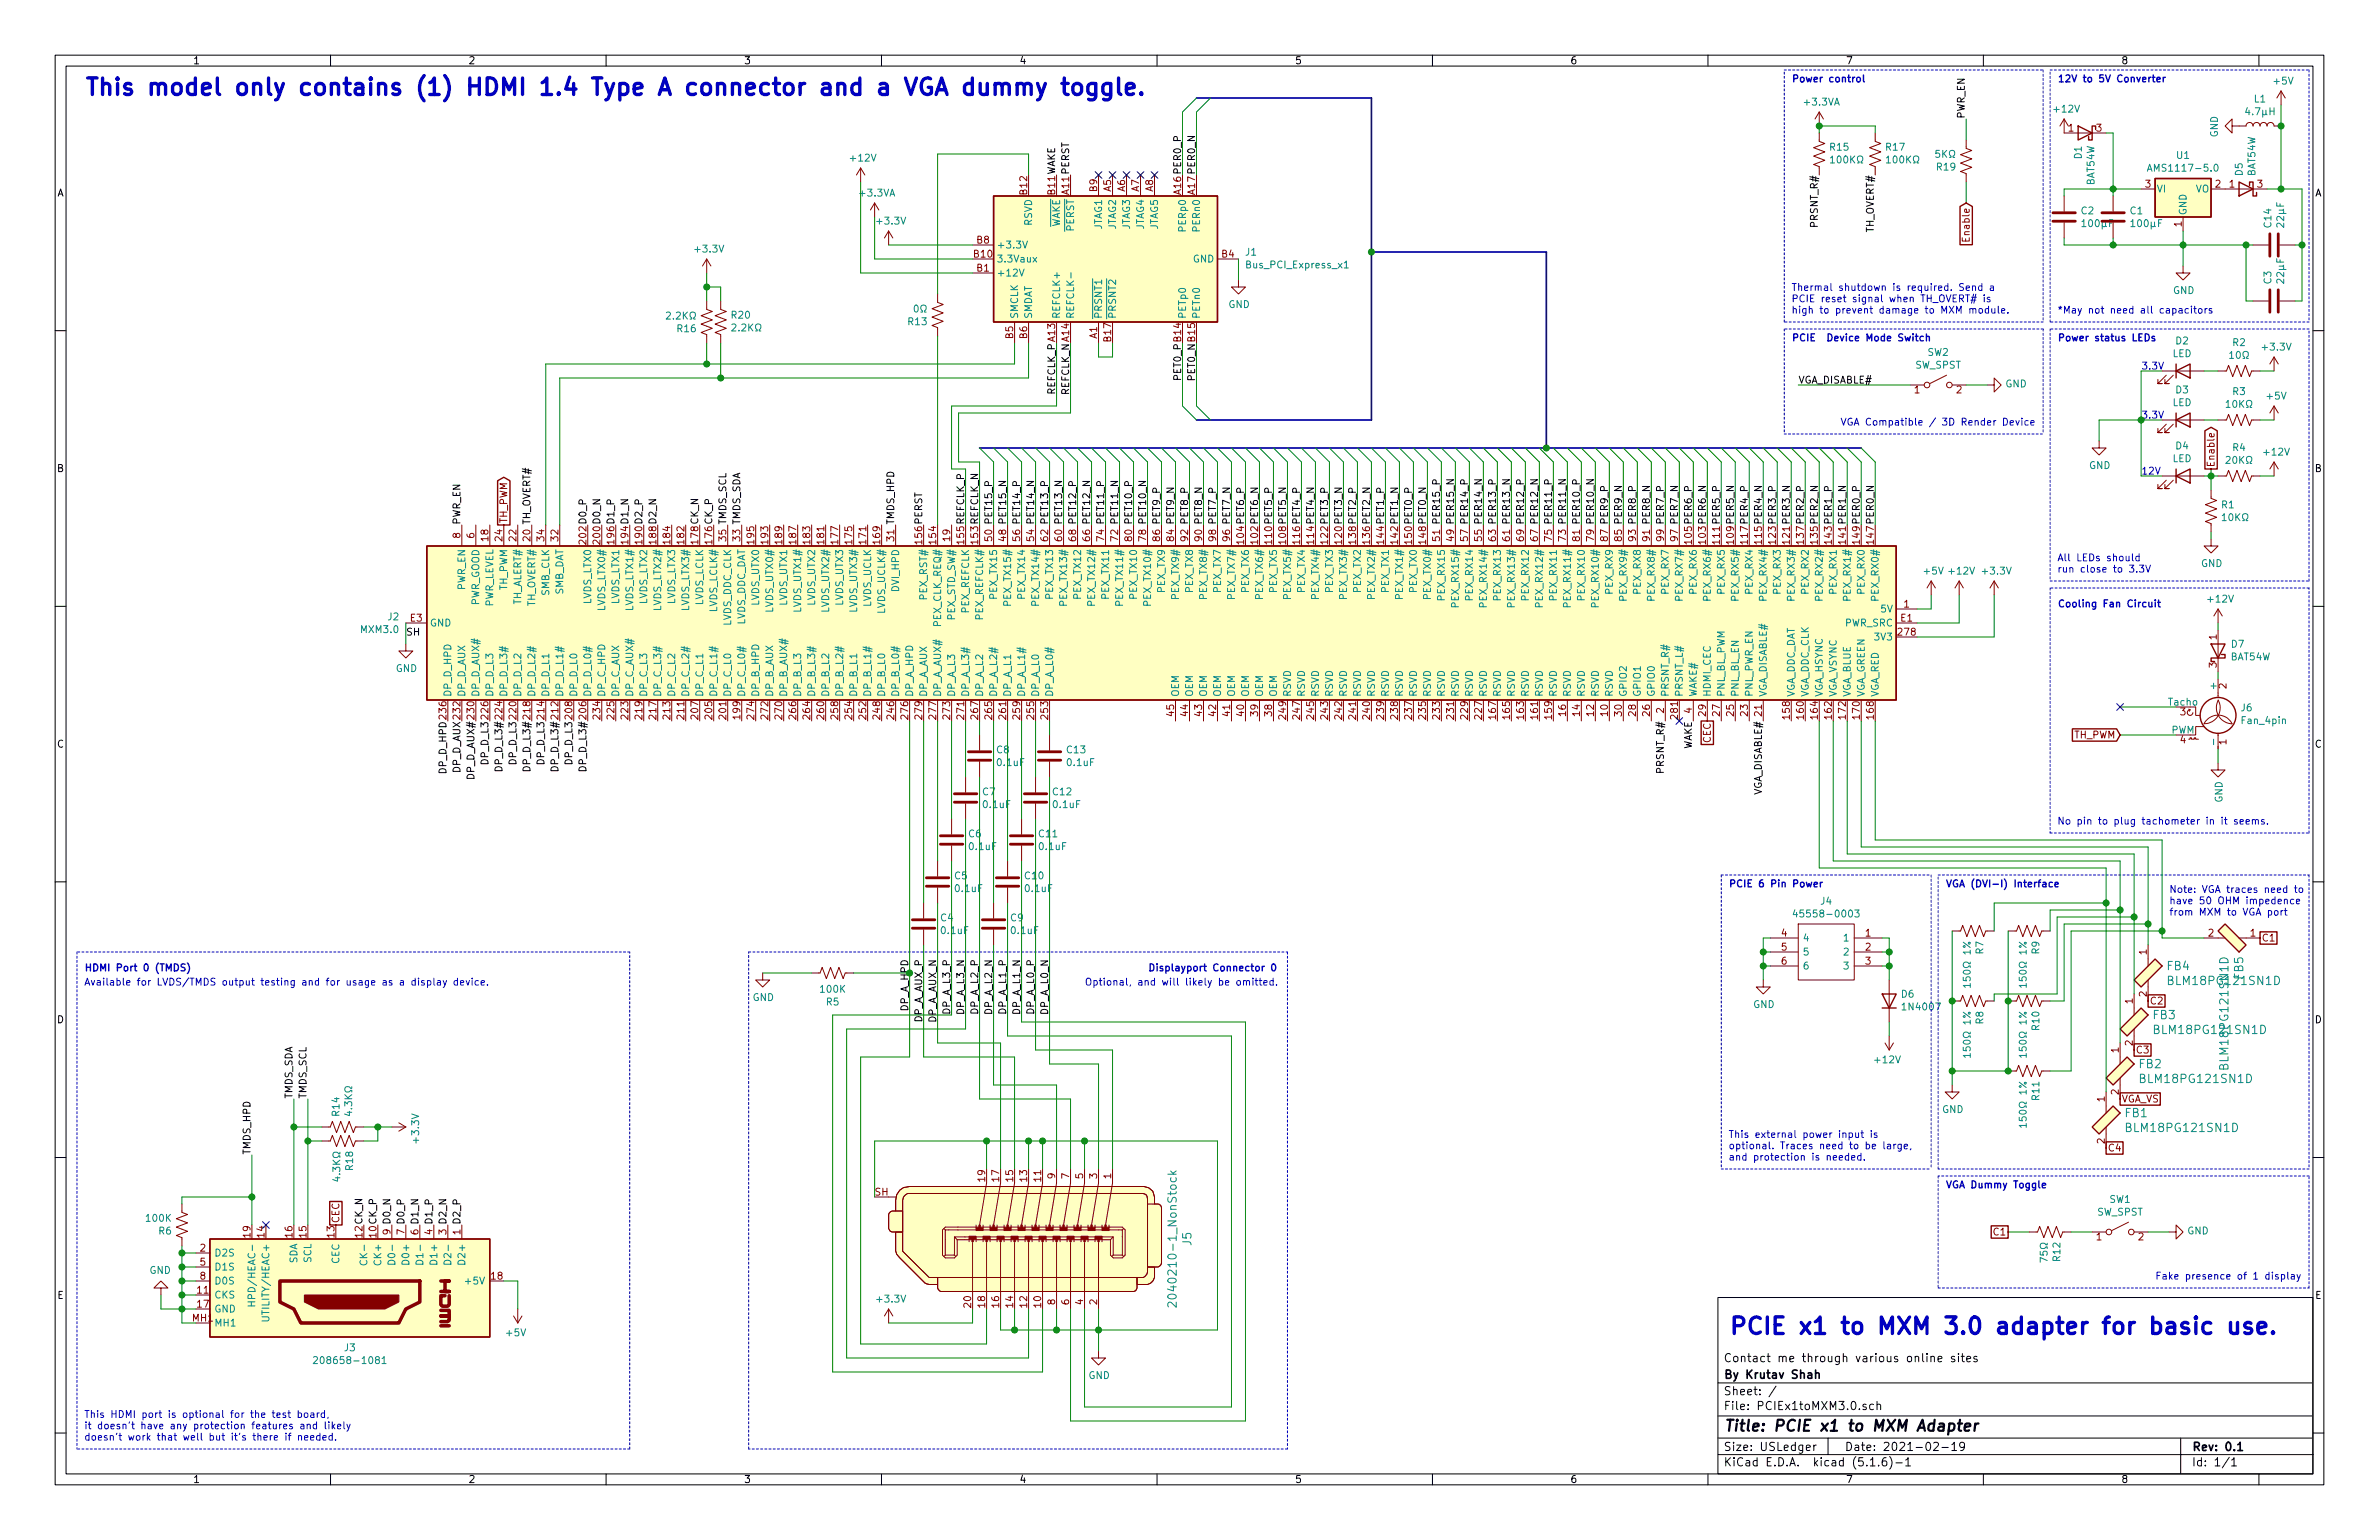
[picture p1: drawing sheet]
<svg xmlns="http://www.w3.org/2000/svg" width="432mm" height="279mm" viewBox="0 0 432 279" stroke-linecap="round" stroke-linejoin="round" font-family="sans-serif">
<defs><g id="words">
<g font-size="4.2" fill="#0000c2">
<text x="15.2" y="17.3">This model only contains (1) HDMI 1.4 Type A connector and a VGA dummy toggle.</text>
<text x="313.7" y="242.1">PCIE x1 to MXM 3.0 adapter for basic use.</text>
</g>
<text font-size="2.8" x="312.8" y="259.7">Title: PCIE x1 to MXM Adapter</text>
<g font-size="2.1" fill="#008484">
<text x="393.3" y="176">FB4</text>
<text x="394" y="178.7">BLM18PG121SN1D</text>
<text x="407.2" y="177.6" transform="rotate(-90 407.2 177.6)">FB5</text>
<text x="390.8" y="184.9">FB3</text>
<text x="391.5" y="187.6">BLM18PG121SN1D</text>
<text x="388.3" y="193.8">FB2</text>
<text x="389" y="196.5">BLM18PG121SN1D</text>
<text x="404.5" y="193.5" transform="rotate(-90 404.5 193.5)">BLM18PG121SN1D</text>
<text x="385.7" y="202.7">FB1</text>
<text x="386.4" y="205.4">BLM18PG121SN1D</text>
<text x="216.3" y="226" transform="rotate(-90 216.3 226)">J5</text>
<text x="213.6" y="235.4" transform="rotate(-90 213.6 235.4)">2040210-1_NonStock</text>
</g>
<g font-size="2.1">
<text x="312.8" y="250.1">By Krutav Shah</text>
<text x="312.8" y="247.1">Contact me through various online sites</text>
<text x="312.8" y="255.8">File: PCIEx1toMXM3.0.sch</text>
<text x="312.8" y="253.1">Sheet: /</text>
<text x="312.8" y="263.2">Size: USLedger</text>
<text x="334.8" y="263.2">Date: 2021-02-19</text>
<text x="397.8" y="263.2">Rev: 0.1</text>
<text x="312.8" y="266">KiCad E.D.A. kicad (5.1.6)-1</text>
<text x="397.8" y="266">Id: 1/1</text>
</g>
<g font-size="1.8">
<text x="35" y="11.6">1</text>
<text x="85" y="11.6">2</text>
<text x="135" y="11.6">3</text>
<text x="185" y="11.6">4</text>
<text x="235" y="11.6">5</text>
<text x="285" y="11.6">6</text>
<text x="335" y="11.6">7</text>
<text x="385" y="11.6">8</text>
<text x="356.6" y="21.6" transform="rotate(-90 356.6 21.6)">PWR_EN</text>
<text x="10.4" y="35.6">A</text>
<text x="191.5" y="35.3" transform="rotate(-90 191.5 35.3)">B11 WAKE</text>
<text x="194.1" y="35.3" transform="rotate(-90 194.1 35.3)">A11 PERST</text>
<text x="214.4" y="35.3" transform="rotate(-90 214.4 35.3)">A16 PER0_P</text>
<text x="216.9" y="35.3" transform="rotate(-90 216.9 35.3)">A17 PER0_N</text>
<text x="420.2" y="35.6">A</text>
<text x="329.9" y="41" transform="rotate(-90 329.9 41)">PRSNT_R#</text>
<text x="340.1" y="42.2" transform="rotate(-90 340.1 42.2)">TH_OVERT#</text>
<text x="191.5" y="71.6" transform="rotate(-90 191.5 71.6)">REFCLK_P A13</text>
<text x="194.1" y="71.7" transform="rotate(-90 194.1 71.7)">REFCLK_N A14</text>
<text x="214.4" y="68.8" transform="rotate(-90 214.4 68.8)">PET0_PB14</text>
<text x="216.9" y="68.9" transform="rotate(-90 216.9 68.9)">PET0_NB15</text>
<text x="326.4" y="69.6">VGA_DISABLE#</text>
<text x="10.4" y="85.6">B</text>
<text x="420.2" y="85.6">B</text>
<text x="83.6" y="95.2" transform="rotate(-90 83.6 95.2)">PWR_EN</text>
<text x="96.3" y="98.1" transform="rotate(-90 96.3 98.1)">20 TH_OVERT#</text>
<text x="106.4" y="98.6" transform="rotate(-90 106.4 98.6)">202 D0_P</text>
<text x="109" y="98.6" transform="rotate(-90 109 98.6)">200 D0_N</text>
<text x="111.5" y="98.6" transform="rotate(-90 111.5 98.6)">196 D1_P</text>
<text x="114" y="98.6" transform="rotate(-90 114 98.6)">194 D1_N</text>
<text x="116.6" y="98.6" transform="rotate(-90 116.6 98.6)">190 D2_P</text>
<text x="119.1" y="98.6" transform="rotate(-90 119.1 98.6)">188 D2_N</text>
<text x="126.7" y="98.6" transform="rotate(-90 126.7 98.6)">178 CK_N</text>
<text x="129.3" y="98.6" transform="rotate(-90 129.3 98.6)">176 CK_P</text>
<text x="131.8" y="98.1" transform="rotate(-90 131.8 98.1)">35 TMDS_SCL</text>
<text x="134.4" y="98.1" transform="rotate(-90 134.4 98.1)">33 TMDS_SDA</text>
<text x="162.3" y="98.1" transform="rotate(-90 162.3 98.1)">31 TMDS_HPD</text>
<text x="167.4" y="98.6" transform="rotate(-90 167.4 98.6)">156 PERST</text>
<text x="175" y="98.6" transform="rotate(-90 175 98.6)">155 REFCLK_P</text>
<text x="177.5" y="98.6" transform="rotate(-90 177.5 98.6)">153 REFCLK_N</text>
<text x="180.1" y="98.1" transform="rotate(-90 180.1 98.1)">50 PET15_P</text>
<text x="182.6" y="98.1" transform="rotate(-90 182.6 98.1)">48 PET15_N</text>
<text x="185.2" y="98.1" transform="rotate(-90 185.2 98.1)">56 PET14_P</text>
<text x="187.7" y="98.1" transform="rotate(-90 187.7 98.1)">54 PET14_N</text>
<text x="190.2" y="98.1" transform="rotate(-90 190.2 98.1)">62 PET13_P</text>
<text x="192.8" y="98.1" transform="rotate(-90 192.8 98.1)">60 PET13_N</text>
<text x="195.3" y="98.1" transform="rotate(-90 195.3 98.1)">68 PET12_P</text>
<text x="197.9" y="98.1" transform="rotate(-90 197.9 98.1)">66 PET12_N</text>
<text x="200.4" y="98.1" transform="rotate(-90 200.4 98.1)">74 PET11_P</text>
<text x="202.9" y="98.1" transform="rotate(-90 202.9 98.1)">72 PET11_N</text>
<text x="205.5" y="98.1" transform="rotate(-90 205.5 98.1)">80 PET10_P</text>
<text x="208" y="98.1" transform="rotate(-90 208 98.1)">78 PET10_N</text>
<text x="210.6" y="98.1" transform="rotate(-90 210.6 98.1)">86 PET9_P</text>
<text x="213.1" y="98.1" transform="rotate(-90 213.1 98.1)">84 PET9_N</text>
<text x="215.6" y="98.1" transform="rotate(-90 215.6 98.1)">92 PET8_P</text>
<text x="218.2" y="98.1" transform="rotate(-90 218.2 98.1)">90 PET8_N</text>
<text x="220.7" y="98.1" transform="rotate(-90 220.7 98.1)">98 PET7_P</text>
<text x="223.3" y="98.1" transform="rotate(-90 223.3 98.1)">96 PET7_N</text>
<text x="225.8" y="98.6" transform="rotate(-90 225.8 98.6)">104 PET6_P</text>
<text x="228.3" y="98.6" transform="rotate(-90 228.3 98.6)">102 PET6_N</text>
<text x="230.9" y="98.6" transform="rotate(-90 230.9 98.6)">110 PET5_P</text>
<text x="233.4" y="98.6" transform="rotate(-90 233.4 98.6)">108 PET5_N</text>
<text x="236" y="98.6" transform="rotate(-90 236 98.6)">116 PET4_P</text>
<text x="238.5" y="98.6" transform="rotate(-90 238.5 98.6)">114 PET4_N</text>
<text x="241" y="98.6" transform="rotate(-90 241 98.6)">122 PET3_P</text>
<text x="243.6" y="98.6" transform="rotate(-90 243.6 98.6)">120 PET3_N</text>
<text x="246.1" y="98.6" transform="rotate(-90 246.1 98.6)">138 PET2_P</text>
<text x="248.7" y="98.6" transform="rotate(-90 248.7 98.6)">136 PET2_N</text>
<text x="251.2" y="98.6" transform="rotate(-90 251.2 98.6)">144 PET1_P</text>
<text x="253.7" y="98.6" transform="rotate(-90 253.7 98.6)">142 PET1_N</text>
<text x="256.3" y="98.6" transform="rotate(-90 256.3 98.6)">150 PET0_P</text>
<text x="258.8" y="98.6" transform="rotate(-90 258.8 98.6)">148 PET0_N</text>
<text x="261.4" y="98.1" transform="rotate(-90 261.4 98.1)">51 PER15_P</text>
<text x="263.9" y="98.1" transform="rotate(-90 263.9 98.1)">49 PER15_N</text>
<text x="266.4" y="98.1" transform="rotate(-90 266.4 98.1)">57 PER14_P</text>
<text x="269" y="98.1" transform="rotate(-90 269 98.1)">55 PER14_N</text>
<text x="271.5" y="98.1" transform="rotate(-90 271.5 98.1)">63 PER13_P</text>
<text x="274.1" y="98.1" transform="rotate(-90 274.1 98.1)">61 PER13_N</text>
<text x="276.6" y="98.1" transform="rotate(-90 276.6 98.1)">69 PER12_P</text>
<text x="279.1" y="98.1" transform="rotate(-90 279.1 98.1)">67 PER12_N</text>
<text x="281.7" y="98.1" transform="rotate(-90 281.7 98.1)">75 PER11_P</text>
<text x="284.2" y="98.1" transform="rotate(-90 284.2 98.1)">73 PER11_N</text>
<text x="286.8" y="98.1" transform="rotate(-90 286.8 98.1)">81 PER10_P</text>
<text x="289.3" y="98.1" transform="rotate(-90 289.3 98.1)">79 PER10_N</text>
<text x="291.8" y="98.1" transform="rotate(-90 291.8 98.1)">87 PER9_P</text>
<text x="294.4" y="98.1" transform="rotate(-90 294.4 98.1)">85 PER9_N</text>
<text x="296.9" y="98.1" transform="rotate(-90 296.9 98.1)">93 PER8_P</text>
<text x="299.5" y="98.1" transform="rotate(-90 299.5 98.1)">91 PER8_N</text>
<text x="302" y="98.1" transform="rotate(-90 302 98.1)">99 PER7_P</text>
<text x="304.5" y="98.1" transform="rotate(-90 304.5 98.1)">97 PER7_N</text>
<text x="307.1" y="98.6" transform="rotate(-90 307.1 98.6)">105 PER6_P</text>
<text x="309.6" y="98.6" transform="rotate(-90 309.6 98.6)">103 PER6_N</text>
<text x="312.2" y="98.6" transform="rotate(-90 312.2 98.6)">111 PER5_P</text>
<text x="314.7" y="98.6" transform="rotate(-90 314.7 98.6)">109 PER5_N</text>
<text x="317.2" y="98.6" transform="rotate(-90 317.2 98.6)">117 PER4_P</text>
<text x="319.8" y="98.6" transform="rotate(-90 319.8 98.6)">115 PER4_N</text>
<text x="322.3" y="98.6" transform="rotate(-90 322.3 98.6)">123 PER3_P</text>
<text x="324.9" y="98.6" transform="rotate(-90 324.9 98.6)">121 PER3_N</text>
<text x="327.4" y="98.6" transform="rotate(-90 327.4 98.6)">137 PER2_P</text>
<text x="329.9" y="98.6" transform="rotate(-90 329.9 98.6)">135 PER2_N</text>
<text x="332.5" y="98.6" transform="rotate(-90 332.5 98.6)">143 PER1_P</text>
<text x="335" y="98.6" transform="rotate(-90 335 98.6)">141 PER1_N</text>
<text x="337.6" y="98.6" transform="rotate(-90 337.6 98.6)">149 PER0_P</text>
<text x="340.1" y="98.6" transform="rotate(-90 340.1 98.6)">147 PER0_N</text>
<text x="73.7" y="115.3">SH</text>
<text x="10.4" y="135.6">C</text>
<text x="307.1" y="136.2" transform="rotate(-90 307.1 136.2)">WAKE</text>
<text x="420.2" y="135.6">C</text>
<text x="81" y="140.2" transform="rotate(-90 81 140.2)">DP_D_HPD 236</text>
<text x="83.6" y="140.2" transform="rotate(-90 83.6 140.2)">DP_D_AUX 232</text>
<text x="86.1" y="141.2" transform="rotate(-90 86.1 141.2)">DP_D_AUX# 230</text>
<text x="88.6" y="138.6" transform="rotate(-90 88.6 138.6)">DP_D_L3</text>
<text x="91.2" y="139.5" transform="rotate(-90 91.2 139.5)">DP_D_L3# 224</text>
<text x="93.7" y="138.6" transform="rotate(-90 93.7 138.6)">DP_D_L3</text>
<text x="96.3" y="139.5" transform="rotate(-90 96.3 139.5)">DP_D_L3# 218</text>
<text x="98.8" y="138.6" transform="rotate(-90 98.8 138.6)">DP_D_L3</text>
<text x="101.3" y="139.5" transform="rotate(-90 101.3 139.5)">DP_D_L3# 212</text>
<text x="103.9" y="138.6" transform="rotate(-90 103.9 138.6)">DP_D_L3</text>
<text x="106.4" y="139.5" transform="rotate(-90 106.4 139.5)">DP_D_L3# 206</text>
<text x="302" y="140.1" transform="rotate(-90 302 140.1)">PRSNT_R#</text>
<text x="319.8" y="144.4" transform="rotate(-90 319.8 144.4)">VGA_DISABLE#</text>
<text x="10.4" y="185.6">D</text>
<text x="167.4" y="185.6" transform="rotate(-90 167.4 185.6)">DP_A_AUX_P</text>
<text x="169.9" y="185.7" transform="rotate(-90 169.9 185.7)">DP_A_AUX_N</text>
<text x="172.5" y="183.9" transform="rotate(-90 172.5 183.9)">DP_A_L3_P</text>
<text x="175" y="184" transform="rotate(-90 175 184)">DP_A_L3_N</text>
<text x="177.5" y="183.9" transform="rotate(-90 177.5 183.9)">DP_A_L2_P</text>
<text x="180.1" y="184" transform="rotate(-90 180.1 184)">DP_A_L2_N</text>
<text x="182.6" y="183.9" transform="rotate(-90 182.6 183.9)">DP_A_L1_P</text>
<text x="185.2" y="184" transform="rotate(-90 185.2 184)">DP_A_L1_N</text>
<text x="187.7" y="183.9" transform="rotate(-90 187.7 183.9)">DP_A_L0_P</text>
<text x="190.2" y="184" transform="rotate(-90 190.2 184)">DP_A_L0_N</text>
<text x="420.2" y="185.6">D</text>
<text x="53.1" y="199.4" transform="rotate(-90 53.1 199.4)">TMDS_SDA</text>
<text x="55.6" y="199.4" transform="rotate(-90 55.6 199.4)">TMDS_SCL</text>
<text x="45.5" y="209.5" transform="rotate(-90 45.5 209.5)">TMDS_HPD</text>
<text x="65.8" y="224.5" transform="rotate(-90 65.8 224.5)">12CK_N</text>
<text x="68.3" y="224.5" transform="rotate(-90 68.3 224.5)">10CK_P</text>
<text x="70.9" y="224" transform="rotate(-90 70.9 224)">9 D0_N</text>
<text x="73.4" y="224" transform="rotate(-90 73.4 224)">7 D0_P</text>
<text x="75.9" y="224" transform="rotate(-90 75.9 224)">6 D1_N</text>
<text x="78.5" y="224" transform="rotate(-90 78.5 224)">4 D1_P</text>
<text x="81" y="224" transform="rotate(-90 81 224)">3 D2_N</text>
<text x="83.6" y="224" transform="rotate(-90 83.6 224)">1 D2_P</text>
<text x="10.4" y="235.6">E</text>
<text x="420.2" y="235.6">E</text>
<text x="35" y="269">1</text>
<text x="85" y="269">2</text>
<text x="135" y="269">3</text>
<text x="185" y="269">4</text>
<text x="235" y="269">5</text>
<text x="285" y="269">6</text>
<text x="335" y="269">7</text>
<text x="385" y="269">8</text>
</g>
<g font-size="1.8" fill="#0000c2">
<text x="325.1" y="14.9">Power control</text>
<text x="373.4" y="14.9">12V to 5V Converter</text>
<text x="325.1" y="52.8">Thermal shutdown is required. Send a</text>
<text x="325.1" y="54.8">PCIE reset signal when TH_OVERT# is</text>
<text x="325.1" y="56.9">high to prevent damage to MXM module.</text>
<text x="373.4" y="56.9">*May not need all capacitors</text>
<text x="325.1" y="61.9">PCIE Device Mode Switch</text>
<text x="373.4" y="61.9">Power status LEDs</text>
<text x="388.6" y="67.1">3.3V</text>
<text x="334" y="77.2">VGA Compatible / 3D Render Device</text>
<text x="388.6" y="75.9">3.3V</text>
<text x="388.6" y="86.1">12V</text>
<text x="373.4" y="101.8">All LEDs should</text>
<text x="373.4" y="103.9">run close to 3.3V</text>
<text x="373.4" y="110.2">Cooling Fan Circuit</text>
<text x="373.4" y="149.6">No pin to plug tachometer in it seems.</text>
<text x="313.7" y="161">PCIE 6 Pin Power</text>
<text x="353.1" y="161">VGA (DVI-I) Interface</text>
<text x="393.7" y="162">Note: VGA traces need to</text>
<text x="393.7" y="164.1">have 50 OHM impedence</text>
<text x="393.7" y="166.1">from MXM to VGA port</text>
<text x="15.2" y="178.8">Available for LVDS/TMDS output testing and for usage as a display device.</text>
<text x="15.2" y="176.2">HDMI Port 0 (TMDS)</text>
<text x="196.8" y="178.8">Optional, and will likely be omitted.</text>
<text x="208.3" y="176.2">Displayport Connector 0</text>
<text x="313.7" y="206.5">This external power input is</text>
<text x="313.7" y="208.5">optional. Traces need to be large,</text>
<text x="313.7" y="210.6">and protection is needed.</text>
<text x="353.1" y="215.6">VGA Dummy Toggle</text>
<text x="391.2" y="232.2">Fake presence of 1 display</text>
<text x="15.2" y="257.3">This HDMI port is optional for the test board,</text>
<text x="15.2" y="259.3">it doesn't have any protection features and likely</text>
<text x="15.2" y="261.4">doesn't work that well but it's there if needed.</text>
</g>
<g font-size="1.8" fill="#008484">
<text x="412.8" y="15.3">+5V</text>
<text x="327.6" y="19.2">+3.3VA</text>
<text x="372.9" y="20.4">+12V</text>
<text x="408.4" y="20.9">4.7H</text>
<text x="409.2" y="18.6">L1</text>
<text x="154.5" y="29.3">+12V</text>
<text x="332.2" y="27.3">R15</text>
<text x="333.1" y="29.6">100K</text>
<text x="342.4" y="27.3">R17</text>
<text x="343.2" y="29.6">100K</text>
<text x="352" y="28.6">5K</text>
<text x="377.9" y="28.8" transform="rotate(-90 377.9 28.8)">D1</text>
<text x="395.1" y="28.8">U1</text>
<text x="402.6" y="24.9" transform="rotate(-90 402.6 24.9)">GND</text>
<text x="156.2" y="35.7">+3.3VA</text>
<text x="351.6" y="30.9">R19</text>
<text x="380.2" y="33.7" transform="rotate(-90 380.2 33.7)">BAT54W</text>
<text x="390.8" y="31.1">AMS1117-5.0</text>
<text x="391.4" y="34.9">VI</text>
<text x="398.5" y="34.9">VO</text>
<text x="407.1" y="31.9" transform="rotate(-90 407.1 31.9)">D5</text>
<text x="409.4" y="32" transform="rotate(-90 409.4 32)">BAT54W</text>
<text x="159.3" y="40.7">+3.3V</text>
<text x="187.3" y="41" transform="rotate(-90 187.3 41)">RSVD</text>
<text x="192.4" y="41.5" transform="rotate(-90 192.4 41.5)">WAKE</text>
<text x="194.9" y="42" transform="rotate(-90 194.9 42)">PERST</text>
<text x="200" y="41.8" transform="rotate(-90 200 41.8)">JTAG1</text>
<text x="202.6" y="41.8" transform="rotate(-90 202.6 41.8)">JTAG2</text>
<text x="205.1" y="41.8" transform="rotate(-90 205.1 41.8)">JTAG3</text>
<text x="207.6" y="41.8" transform="rotate(-90 207.6 41.8)">JTAG4</text>
<text x="210.2" y="41.8" transform="rotate(-90 210.2 41.8)">JTAG5</text>
<text x="215.3" y="41.8" transform="rotate(-90 215.3 41.8)">PERp0</text>
<text x="217.8" y="41.8" transform="rotate(-90 217.8 41.8)">PERn0</text>
<text x="377.8" y="38.9">C2</text>
<text x="378.7" y="41.2">100F</text>
<text x="386.7" y="38.9">C1</text>
<text x="387.6" y="41.2">100F</text>
<text x="396.9" y="39.1" transform="rotate(-90 396.9 39.1)">GND</text>
<text x="412.3" y="41.2" transform="rotate(-90 412.3 41.2)">C14</text>
<text x="414.6" y="40.6" transform="rotate(-90 414.6 40.6)">22F</text>
<text x="126.3" y="45.8">+3.3V</text>
<text x="180.8" y="47.6">3.3Vaux</text>
<text x="180.8" y="45.1">+3.3V</text>
<text x="216.5" y="47.6">GND</text>
<text x="226.1" y="46.4">J1</text>
<text x="180.8" y="50.2">+12V</text>
<text x="226.4" y="48.7">Bus_PCI_Express_x1</text>
<text x="394.4" y="53.3">GND</text>
<text x="412.3" y="51.5" transform="rotate(-90 412.3 51.5)">C3</text>
<text x="414.6" y="50.7" transform="rotate(-90 414.6 50.7)">22F</text>
<text x="121.7" y="58">2.2K</text>
<text x="132.8" y="57.8">R20</text>
<text x="164.9" y="59">R13</text>
<text x="184.8" y="57.9" transform="rotate(-90 184.8 57.9)">SMCLK</text>
<text x="187.3" y="57.9" transform="rotate(-90 187.3 57.9)">SMDAT</text>
<text x="192.4" y="57.9" transform="rotate(-90 192.4 57.9)">REFCLK+</text>
<text x="194.9" y="57.9" transform="rotate(-90 194.9 57.9)">REFCLK-</text>
<text x="200" y="57.9" transform="rotate(-90 200 57.9)">PRSNT1</text>
<text x="202.6" y="57.9" transform="rotate(-90 202.6 57.9)">PRSNT2</text>
<text x="215.3" y="57.9" transform="rotate(-90 215.3 57.9)">PETp0</text>
<text x="217.8" y="57.9" transform="rotate(-90 217.8 57.9)">PETn0</text>
<text x="223" y="55.9">GND</text>
<text x="123" y="60.3">R16</text>
<text x="133.6" y="60.1">2.2K</text>
<text x="349.9" y="64.6">SW2</text>
<text x="394.3" y="64.8">LED</text>
<text x="394.9" y="62.5">D2</text>
<text x="405.3" y="62.8">R2</text>
<text x="410.8" y="63.6">+3.3V</text>
<text x="347.6" y="66.9">SW_SPST</text>
<text x="364" y="70.3">GND</text>
<text x="394.9" y="71.4">D3</text>
<text x="405.3" y="71.7">R3</text>
<text x="394.3" y="73.7">LED</text>
<text x="404.8" y="74">10K</text>
<text x="411.5" y="72.5">+5V</text>
<text x="394.3" y="83.8">LED</text>
<text x="394.9" y="81.5">D4</text>
<text x="405.3" y="81.8">R4</text>
<text x="411" y="82.7">+12V</text>
<text x="379.2" y="85.1">GND</text>
<text x="404.8" y="84.2">20K</text>
<text x="403.3" y="92.2">R1</text>
<text x="404.1" y="94.5">10K</text>
<text x="84.5" y="107.1" transform="rotate(-90 84.5 107.1)">PWR_EN</text>
<text x="92.1" y="107.2" transform="rotate(-90 92.1 107.2)">TH_PWM</text>
<text x="163.2" y="107.2" transform="rotate(-90 163.2 107.2)">DVI_HPD</text>
<text x="211.5" y="107.3" transform="rotate(-90 211.5 107.3)">PEX_TX9</text>
<text x="216.5" y="107.3" transform="rotate(-90 216.5 107.3)">PEX_TX8</text>
<text x="221.6" y="107.3" transform="rotate(-90 221.6 107.3)">PEX_TX7</text>
<text x="226.7" y="107.3" transform="rotate(-90 226.7 107.3)">PEX_TX6</text>
<text x="231.8" y="107.3" transform="rotate(-90 231.8 107.3)">PEX_TX5</text>
<text x="236.9" y="107.3" transform="rotate(-90 236.9 107.3)">PEX_TX4</text>
<text x="241.9" y="107.3" transform="rotate(-90 241.9 107.3)">PEX_TX3</text>
<text x="247" y="107.3" transform="rotate(-90 247 107.3)">PEX_TX2</text>
<text x="252.1" y="107.3" transform="rotate(-90 252.1 107.3)">PEX_TX1</text>
<text x="257.2" y="107.3" transform="rotate(-90 257.2 107.3)">PEX_TX0</text>
<text x="292.7" y="107.5" transform="rotate(-90 292.7 107.5)">PEX_RX9</text>
<text x="297.8" y="107.5" transform="rotate(-90 297.8 107.5)">PEX_RX8</text>
<text x="302.9" y="107.5" transform="rotate(-90 302.9 107.5)">PEX_RX7</text>
<text x="308" y="107.5" transform="rotate(-90 308 107.5)">PEX_RX6</text>
<text x="313.1" y="107.5" transform="rotate(-90 313.1 107.5)">PEX_RX5</text>
<text x="318.1" y="107.5" transform="rotate(-90 318.1 107.5)">PEX_RX4</text>
<text x="323.2" y="107.5" transform="rotate(-90 323.2 107.5)">PEX_RX3</text>
<text x="328.3" y="107.5" transform="rotate(-90 328.3 107.5)">PEX_RX2</text>
<text x="333.4" y="107.5" transform="rotate(-90 333.4 107.5)">PEX_RX1</text>
<text x="338.5" y="107.5" transform="rotate(-90 338.5 107.5)">PEX_RX0</text>
<text x="349.3" y="104.2">+5V</text>
<text x="353.9" y="104.2">+12V</text>
<text x="360" y="104.2">+3.3V</text>
<text x="399.5" y="102.9">GND</text>
<text x="70.4" y="112.5">J2</text>
<text x="78" y="113.7">GND</text>
<text x="87" y="110.1" transform="rotate(-90 87 110.1)">PWR_GOOD</text>
<text x="89.5" y="110.4" transform="rotate(-90 89.5 110.4)">PWR_LEVEL</text>
<text x="94.6" y="109.8" transform="rotate(-90 94.6 109.8)">TH_ALERT#</text>
<text x="97.2" y="110" transform="rotate(-90 97.2 110)">TH_OVERT#</text>
<text x="99.7" y="108.1" transform="rotate(-90 99.7 108.1)">SMB_CLK</text>
<text x="102.2" y="108.1" transform="rotate(-90 102.2 108.1)">SMB_DAT</text>
<text x="107.3" y="109.6" transform="rotate(-90 107.3 109.6)">LVDS_LTX0</text>
<text x="109.9" y="110.6" transform="rotate(-90 109.9 110.6)">LVDS_LTX0#</text>
<text x="112.4" y="109.6" transform="rotate(-90 112.4 109.6)">LVDS_LTX1</text>
<text x="114.9" y="110.6" transform="rotate(-90 114.9 110.6)">LVDS_LTX1#</text>
<text x="117.5" y="109.6" transform="rotate(-90 117.5 109.6)">LVDS_LTX2</text>
<text x="120" y="110.6" transform="rotate(-90 120 110.6)">LVDS_LTX2#</text>
<text x="122.6" y="109.6" transform="rotate(-90 122.6 109.6)">LVDS_LTX3</text>
<text x="125.1" y="110.6" transform="rotate(-90 125.1 110.6)">LVDS_LTX3#</text>
<text x="127.6" y="110" transform="rotate(-90 127.6 110)">LVDS_LCLK</text>
<text x="130.2" y="111" transform="rotate(-90 130.2 111)">LVDS_LCLK#</text>
<text x="132.7" y="113.7" transform="rotate(-90 132.7 113.7)">LVDS_DDC_CLK</text>
<text x="135.3" y="113.7" transform="rotate(-90 135.3 113.7)">LVDS_DDC_DAT</text>
<text x="137.8" y="109.8" transform="rotate(-90 137.8 109.8)">LVDS_UTX0</text>
<text x="140.3" y="110.8" transform="rotate(-90 140.3 110.8)">LVDS_UTX0#</text>
<text x="142.9" y="109.8" transform="rotate(-90 142.9 109.8)">LVDS_UTX1</text>
<text x="145.4" y="110.8" transform="rotate(-90 145.4 110.8)">LVDS_UTX1#</text>
<text x="148" y="109.8" transform="rotate(-90 148 109.8)">LVDS_UTX2</text>
<text x="150.5" y="110.8" transform="rotate(-90 150.5 110.8)">LVDS_UTX2#</text>
<text x="153" y="109.8" transform="rotate(-90 153 109.8)">LVDS_UTX3</text>
<text x="155.6" y="110.8" transform="rotate(-90 155.6 110.8)">LVDS_UTX3#</text>
<text x="158.1" y="110.2" transform="rotate(-90 158.1 110.2)">LVDS_UCLK</text>
<text x="160.7" y="111.2" transform="rotate(-90 160.7 111.2)">LVDS_UCLK#</text>
<text x="168.3" y="108.6" transform="rotate(-90 168.3 108.6)">PEX_RST#</text>
<text x="170.8" y="113.5" transform="rotate(-90 170.8 113.5)">PEX_CLK_REQ#</text>
<text x="173.4" y="112.4" transform="rotate(-90 173.4 112.4)">PEX_STD_SW#</text>
<text x="175.9" y="111.3" transform="rotate(-90 175.9 111.3)">PEX_REFCLK</text>
<text x="178.4" y="112.2" transform="rotate(-90 178.4 112.2)">PEX_REFCLK#</text>
<text x="181" y="108.3" transform="rotate(-90 181 108.3)">PEX_TX15</text>
<text x="183.5" y="109.3" transform="rotate(-90 183.5 109.3)">PEX_TX15#</text>
<text x="186.1" y="108.3" transform="rotate(-90 186.1 108.3)">PEX_TX14</text>
<text x="188.6" y="109.3" transform="rotate(-90 188.6 109.3)">PEX_TX14#</text>
<text x="191.1" y="108.3" transform="rotate(-90 191.1 108.3)">PEX_TX13</text>
<text x="193.7" y="109.3" transform="rotate(-90 193.7 109.3)">PEX_TX13#</text>
<text x="196.2" y="108.3" transform="rotate(-90 196.2 108.3)">PEX_TX12</text>
<text x="198.8" y="109.3" transform="rotate(-90 198.8 109.3)">PEX_TX12#</text>
<text x="201.3" y="108.3" transform="rotate(-90 201.3 108.3)">PEX_TX11</text>
<text x="203.8" y="109.3" transform="rotate(-90 203.8 109.3)">PEX_TX11#</text>
<text x="206.4" y="108.3" transform="rotate(-90 206.4 108.3)">PEX_TX10</text>
<text x="208.9" y="109.3" transform="rotate(-90 208.9 109.3)">PEX_TX10#</text>
<text x="214" y="108.3" transform="rotate(-90 214 108.3)">PEX_TX9#</text>
<text x="219.1" y="108.3" transform="rotate(-90 219.1 108.3)">PEX_TX8#</text>
<text x="224.2" y="108.3" transform="rotate(-90 224.2 108.3)">PEX_TX7#</text>
<text x="229.2" y="108.3" transform="rotate(-90 229.2 108.3)">PEX_TX6#</text>
<text x="234.3" y="108.3" transform="rotate(-90 234.3 108.3)">PEX_TX5#</text>
<text x="239.4" y="108.3" transform="rotate(-90 239.4 108.3)">PEX_TX4#</text>
<text x="244.5" y="108.3" transform="rotate(-90 244.5 108.3)">PEX_TX3#</text>
<text x="249.6" y="108.3" transform="rotate(-90 249.6 108.3)">PEX_TX2#</text>
<text x="254.6" y="108.3" transform="rotate(-90 254.6 108.3)">PEX_TX1#</text>
<text x="259.7" y="108.3" transform="rotate(-90 259.7 108.3)">PEX_TX0#</text>
<text x="262.3" y="108.5" transform="rotate(-90 262.3 108.5)">PEX_RX15</text>
<text x="264.8" y="109.5" transform="rotate(-90 264.8 109.5)">PEX_RX15#</text>
<text x="267.3" y="108.5" transform="rotate(-90 267.3 108.5)">PEX_RX14</text>
<text x="269.9" y="109.5" transform="rotate(-90 269.9 109.5)">PEX_RX14#</text>
<text x="272.4" y="108.5" transform="rotate(-90 272.4 108.5)">PEX_RX13</text>
<text x="275" y="109.5" transform="rotate(-90 275 109.5)">PEX_RX13#</text>
<text x="277.5" y="108.5" transform="rotate(-90 277.5 108.5)">PEX_RX12</text>
<text x="280" y="109.5" transform="rotate(-90 280 109.5)">PEX_RX12#</text>
<text x="282.6" y="108.5" transform="rotate(-90 282.6 108.5)">PEX_RX11</text>
<text x="285.1" y="109.5" transform="rotate(-90 285.1 109.5)">PEX_RX11#</text>
<text x="287.7" y="108.5" transform="rotate(-90 287.7 108.5)">PEX_RX10</text>
<text x="290.2" y="109.5" transform="rotate(-90 290.2 109.5)">PEX_RX10#</text>
<text x="295.3" y="108.5" transform="rotate(-90 295.3 108.5)">PEX_RX9#</text>
<text x="300.4" y="108.5" transform="rotate(-90 300.4 108.5)">PEX_RX8#</text>
<text x="305.4" y="108.5" transform="rotate(-90 305.4 108.5)">PEX_RX7#</text>
<text x="310.5" y="108.5" transform="rotate(-90 310.5 108.5)">PEX_RX6#</text>
<text x="315.6" y="108.5" transform="rotate(-90 315.6 108.5)">PEX_RX5#</text>
<text x="320.7" y="108.5" transform="rotate(-90 320.7 108.5)">PEX_RX4#</text>
<text x="325.8" y="108.5" transform="rotate(-90 325.8 108.5)">PEX_RX3#</text>
<text x="330.8" y="108.5" transform="rotate(-90 330.8 108.5)">PEX_RX2#</text>
<text x="334.8" y="113.7">PWR_SRC</text>
<text x="335.9" y="108.5" transform="rotate(-90 335.9 108.5)">PEX_RX1#</text>
<text x="341" y="108.5" transform="rotate(-90 341 108.5)">PEX_RX0#</text>
<text x="341.5" y="111.1">5V</text>
<text x="400.9" y="109.3">+12V</text>
<text x="65.6" y="114.9">MXM3.0</text>
<text x="340.5" y="116.2">3V3</text>
<text x="404.9" y="119.8">BAT54W</text>
<text x="405" y="117.5">D7</text>
<text x="71.8" y="121.9">GND</text>
<text x="402.3" y="125" transform="rotate(-90 402.3 125)">+</text>
<text x="81.9" y="126.5" transform="rotate(-90 81.9 126.5)">DP_D_HPD</text>
<text x="84.5" y="126.5" transform="rotate(-90 84.5 126.5)">DP_D_AUX</text>
<text x="87" y="126.5" transform="rotate(-90 87 126.5)">DP_D_AUX#</text>
<text x="89.5" y="126.5" transform="rotate(-90 89.5 126.5)">DP_D_L3</text>
<text x="92.1" y="126.5" transform="rotate(-90 92.1 126.5)">DP_D_L3#</text>
<text x="94.6" y="126.5" transform="rotate(-90 94.6 126.5)">DP_D_L2</text>
<text x="97.2" y="126.5" transform="rotate(-90 97.2 126.5)">DP_D_L2#</text>
<text x="99.7" y="126.5" transform="rotate(-90 99.7 126.5)">DP_D_L1</text>
<text x="102.2" y="126.5" transform="rotate(-90 102.2 126.5)">DP_D_L1#</text>
<text x="104.8" y="126.5" transform="rotate(-90 104.8 126.5)">DP_D_L0</text>
<text x="107.3" y="126.5" transform="rotate(-90 107.3 126.5)">DP_D_L0#</text>
<text x="109.9" y="126.5" transform="rotate(-90 109.9 126.5)">DP_C_HPD</text>
<text x="112.4" y="126.5" transform="rotate(-90 112.4 126.5)">DP_C_AUX</text>
<text x="114.9" y="126.5" transform="rotate(-90 114.9 126.5)">DP_C_AUX#</text>
<text x="117.5" y="126.5" transform="rotate(-90 117.5 126.5)">DP_C_L3</text>
<text x="120" y="126.5" transform="rotate(-90 120 126.5)">DP_C_L3#</text>
<text x="122.6" y="126.5" transform="rotate(-90 122.6 126.5)">DP_C_L2</text>
<text x="125.1" y="126.5" transform="rotate(-90 125.1 126.5)">DP_C_L2#</text>
<text x="127.6" y="126.5" transform="rotate(-90 127.6 126.5)">DP_C_L1</text>
<text x="130.2" y="126.5" transform="rotate(-90 130.2 126.5)">DP_C_L1#</text>
<text x="132.7" y="126.5" transform="rotate(-90 132.7 126.5)">DP_C_L0</text>
<text x="135.3" y="126.5" transform="rotate(-90 135.3 126.5)">DP_C_L0#</text>
<text x="137.8" y="126.5" transform="rotate(-90 137.8 126.5)">DP_B_HPD</text>
<text x="140.3" y="126.5" transform="rotate(-90 140.3 126.5)">DP_B_AUX</text>
<text x="142.9" y="126.5" transform="rotate(-90 142.9 126.5)">DP_B_AUX#</text>
<text x="145.4" y="126.5" transform="rotate(-90 145.4 126.5)">DP_B_L3</text>
<text x="148" y="126.5" transform="rotate(-90 148 126.5)">DP_B_L3#</text>
<text x="150.5" y="126.5" transform="rotate(-90 150.5 126.5)">DP_B_L2</text>
<text x="153" y="126.5" transform="rotate(-90 153 126.5)">DP_B_L2#</text>
<text x="155.6" y="126.5" transform="rotate(-90 155.6 126.5)">DP_B_L1</text>
<text x="158.1" y="126.5" transform="rotate(-90 158.1 126.5)">DP_B_L1#</text>
<text x="160.7" y="126.5" transform="rotate(-90 160.7 126.5)">DP_B_L0</text>
<text x="163.2" y="126.5" transform="rotate(-90 163.2 126.5)">DP_B_L0#</text>
<text x="165.7" y="126.5" transform="rotate(-90 165.7 126.5)">DP_A_HPD</text>
<text x="168.3" y="126.5" transform="rotate(-90 168.3 126.5)">DP_A_AUX</text>
<text x="170.8" y="126.5" transform="rotate(-90 170.8 126.5)">DP_A_AUX#</text>
<text x="173.4" y="126.5" transform="rotate(-90 173.4 126.5)">DP_A_L3</text>
<text x="175.9" y="126.5" transform="rotate(-90 175.9 126.5)">DP_A_L3#</text>
<text x="178.4" y="126.5" transform="rotate(-90 178.4 126.5)">DP_A_L2</text>
<text x="181" y="126.5" transform="rotate(-90 181 126.5)">DP_A_L2#</text>
<text x="183.5" y="126.5" transform="rotate(-90 183.5 126.5)">DP_A_L1</text>
<text x="186.1" y="126.5" transform="rotate(-90 186.1 126.5)">DP_A_L1#</text>
<text x="188.6" y="126.5" transform="rotate(-90 188.6 126.5)">DP_A_L0</text>
<text x="191.1" y="126.5" transform="rotate(-90 191.1 126.5)">DP_A_L0#</text>
<text x="214" y="126.5" transform="rotate(-90 214 126.5)">OEM</text>
<text x="216.5" y="126.5" transform="rotate(-90 216.5 126.5)">OEM</text>
<text x="219.1" y="126.5" transform="rotate(-90 219.1 126.5)">OEM</text>
<text x="221.6" y="126.5" transform="rotate(-90 221.6 126.5)">OEM</text>
<text x="224.2" y="126.5" transform="rotate(-90 224.2 126.5)">OEM</text>
<text x="226.7" y="126.5" transform="rotate(-90 226.7 126.5)">OEM</text>
<text x="229.2" y="126.5" transform="rotate(-90 229.2 126.5)">OEM</text>
<text x="231.8" y="126.5" transform="rotate(-90 231.8 126.5)">OEM</text>
<text x="234.3" y="126.5" transform="rotate(-90 234.3 126.5)">RSVD</text>
<text x="236.9" y="126.5" transform="rotate(-90 236.9 126.5)">RSVD</text>
<text x="239.4" y="126.5" transform="rotate(-90 239.4 126.5)">RSVD</text>
<text x="241.9" y="126.5" transform="rotate(-90 241.9 126.5)">RSVD</text>
<text x="244.5" y="126.5" transform="rotate(-90 244.5 126.5)">RSVD</text>
<text x="247" y="126.5" transform="rotate(-90 247 126.5)">RSVD</text>
<text x="249.6" y="126.5" transform="rotate(-90 249.6 126.5)">RSVD</text>
<text x="252.1" y="126.5" transform="rotate(-90 252.1 126.5)">RSVD</text>
<text x="254.6" y="126.5" transform="rotate(-90 254.6 126.5)">RSVD</text>
<text x="257.2" y="126.5" transform="rotate(-90 257.2 126.5)">RSVD</text>
<text x="259.7" y="126.5" transform="rotate(-90 259.7 126.5)">RSVD</text>
<text x="262.3" y="126.5" transform="rotate(-90 262.3 126.5)">RSVD</text>
<text x="264.8" y="126.5" transform="rotate(-90 264.8 126.5)">RSVD</text>
<text x="267.3" y="126.5" transform="rotate(-90 267.3 126.5)">RSVD</text>
<text x="269.9" y="126.5" transform="rotate(-90 269.9 126.5)">RSVD</text>
<text x="272.4" y="126.5" transform="rotate(-90 272.4 126.5)">RSVD</text>
<text x="275" y="126.5" transform="rotate(-90 275 126.5)">RSVD</text>
<text x="277.5" y="126.5" transform="rotate(-90 277.5 126.5)">RSVD</text>
<text x="280" y="126.5" transform="rotate(-90 280 126.5)">RSVD</text>
<text x="282.6" y="126.5" transform="rotate(-90 282.6 126.5)">RSVD</text>
<text x="285.1" y="126.5" transform="rotate(-90 285.1 126.5)">RSVD</text>
<text x="287.7" y="126.5" transform="rotate(-90 287.7 126.5)">RSVD</text>
<text x="290.2" y="126.5" transform="rotate(-90 290.2 126.5)">RSVD</text>
<text x="292.7" y="126.5" transform="rotate(-90 292.7 126.5)">RSVD</text>
<text x="295.3" y="126.5" transform="rotate(-90 295.3 126.5)">GPIO2</text>
<text x="297.8" y="126.5" transform="rotate(-90 297.8 126.5)">GPIO1</text>
<text x="300.4" y="126.5" transform="rotate(-90 300.4 126.5)">GPIO0</text>
<text x="302.9" y="126.5" transform="rotate(-90 302.9 126.5)">PRSNT_R#</text>
<text x="305.4" y="126.5" transform="rotate(-90 305.4 126.5)">PRSNT_L#</text>
<text x="308" y="126.5" transform="rotate(-90 308 126.5)">WAKE#</text>
<text x="310.5" y="126.5" transform="rotate(-90 310.5 126.5)">HDMI_CEC</text>
<text x="313.1" y="126.5" transform="rotate(-90 313.1 126.5)">PNL_BL_PWM</text>
<text x="315.6" y="126.5" transform="rotate(-90 315.6 126.5)">PNL_BL_EN</text>
<text x="318.1" y="126.5" transform="rotate(-90 318.1 126.5)">PNL_PWR_EN</text>
<text x="320.7" y="126.5" transform="rotate(-90 320.7 126.5)">VGA_DISABLE#</text>
<text x="325.8" y="126.5" transform="rotate(-90 325.8 126.5)">VGA_DDC_DAT</text>
<text x="328.3" y="126.5" transform="rotate(-90 328.3 126.5)">VGA_DDC_CLK</text>
<text x="330.8" y="126.5" transform="rotate(-90 330.8 126.5)">VGA_HSYNC</text>
<text x="333.4" y="126.5" transform="rotate(-90 333.4 126.5)">VGA_VSYNC</text>
<text x="335.9" y="126.5" transform="rotate(-90 335.9 126.5)">VGA_BLUE</text>
<text x="338.5" y="126.5" transform="rotate(-90 338.5 126.5)">VGA_GREEN</text>
<text x="341" y="126.5" transform="rotate(-90 341 126.5)">VGA_RED</text>
<text x="393.6" y="128">Tacho</text>
<text x="406.8" y="129.1">J6</text>
<text x="407" y="131.4">Fan_4pin</text>
<text x="180.9" y="136.7">C8</text>
<text x="193.7" y="136.7">C13</text>
<text x="394.1" y="133.1">PWM</text>
<text x="402.3" y="134.9" transform="rotate(-90 402.3 134.9)">-</text>
<text x="181.1" y="139">0.1uF</text>
<text x="193.8" y="139">0.1uF</text>
<text x="178.4" y="144.3">C7</text>
<text x="178.6" y="146.6">0.1uF</text>
<text x="191.2" y="144.3">C12</text>
<text x="191.3" y="146.6">0.1uF</text>
<text x="403.4" y="145.6" transform="rotate(-90 403.4 145.6)">GND</text>
<text x="175.8" y="151.9">C6</text>
<text x="176" y="154.2">0.1uF</text>
<text x="188.6" y="151.9">C11</text>
<text x="188.7" y="154.2">0.1uF</text>
<text x="173.3" y="159.5">C5</text>
<text x="173.5" y="161.8">0.1uF</text>
<text x="186.1" y="159.5">C10</text>
<text x="186.2" y="161.8">0.1uF</text>
<text x="170.8" y="167.2">C4</text>
<text x="183.5" y="167.2">C9</text>
<text x="326.7" y="166.4">45558-0003</text>
<text x="330.5" y="164.1">J4</text>
<text x="170.9" y="169.5">0.1uF</text>
<text x="183.6" y="169.5">0.1uF</text>
<text x="327.2" y="170.8">4</text>
<text x="327.2" y="173.4">5</text>
<text x="334.8" y="170.8">1</text>
<text x="334.8" y="173.4">2</text>
<text x="360" y="173.1" transform="rotate(-90 360 173.1)">R7</text>
<text x="370.2" y="173.1" transform="rotate(-90 370.2 173.1)">R9</text>
<text x="327.2" y="175.9">6</text>
<text x="334.8" y="175.9">3</text>
<text x="357.7" y="178.1" transform="rotate(-90 357.7 178.1)">150 1%</text>
<text x="367.8" y="178.1" transform="rotate(-90 367.8 178.1)">150 1%</text>
<text x="136.6" y="181.6">GND</text>
<text x="149" y="180.1">100K</text>
<text x="150" y="182.4">R5</text>
<text x="318.2" y="182.9">GND</text>
<text x="345.1" y="181">D6</text>
<text x="345.6" y="183.3">1N4007</text>
<text x="360" y="185.8" transform="rotate(-90 360 185.8)">R8</text>
<text x="357.7" y="190.8" transform="rotate(-90 357.7 190.8)">150 1%</text>
<text x="367.8" y="190.8" transform="rotate(-90 367.8 190.8)">150 1%</text>
<text x="370.2" y="186.9" transform="rotate(-90 370.2 186.9)">R10</text>
<text x="340.4" y="192.9">+12V</text>
<text x="61.6" y="202.4" transform="rotate(-90 61.6 202.4)">R14</text>
<text x="63.9" y="201.7" transform="rotate(-90 63.9 201.7)">4.3K</text>
<text x="352.5" y="201.9">GND</text>
<text x="367.8" y="203.5" transform="rotate(-90 367.8 203.5)">150 1%</text>
<text x="370.2" y="199.6" transform="rotate(-90 370.2 199.6)">R11</text>
<text x="76.1" y="207.2" transform="rotate(-90 76.1 207.2)">+3.3V</text>
<text x="61.8" y="213.5" transform="rotate(-90 61.8 213.5)">4.3K</text>
<text x="64.1" y="212.3" transform="rotate(-90 64.1 212.3)">R18</text>
<text x="26.6" y="221.7">100K</text>
<text x="380.6" y="220.5">SW_SPST</text>
<text x="382.9" y="218.2">SW1</text>
<text x="28.9" y="224">R6</text>
<text x="38.9" y="228">D2S</text>
<text x="397" y="224">GND</text>
<text x="27.1" y="231.1">GND</text>
<text x="38.9" y="230.5">D1S</text>
<text x="38.9" y="233">D0S</text>
<text x="54" y="229.3" transform="rotate(-90 54 229.3)">SDA</text>
<text x="56.5" y="229.1" transform="rotate(-90 56.5 229.1)">SCL</text>
<text x="61.6" y="229.3" transform="rotate(-90 61.6 229.3)">CEC</text>
<text x="66.7" y="228.7" transform="rotate(-90 66.7 228.7)">CK-</text>
<text x="69.2" y="229.1" transform="rotate(-90 69.2 229.1)">CK+</text>
<text x="71.8" y="228.4" transform="rotate(-90 71.8 228.4)">D0-</text>
<text x="74.3" y="228.9" transform="rotate(-90 74.3 228.9)">D0+</text>
<text x="76.8" y="228.4" transform="rotate(-90 76.8 228.4)">D1-</text>
<text x="79.4" y="228.9" transform="rotate(-90 79.4 228.9)">D1+</text>
<text x="81.9" y="228.4" transform="rotate(-90 81.9 228.4)">D2-</text>
<text x="84.5" y="228.9" transform="rotate(-90 84.5 228.9)">D2+</text>
<text x="84.9" y="233">+5V</text>
<text x="374" y="228.8" transform="rotate(-90 374 228.8)">R12</text>
<text x="38.9" y="235.6">CKS</text>
<text x="38.9" y="238.1">GND</text>
<text x="46.4" y="235.4" transform="rotate(-90 46.4 235.4)">HPD/HEAC-</text>
<text x="48.9" y="238.8" transform="rotate(-90 48.9 238.8)">UTILITY/HEAC+</text>
<text x="159.3" y="236.3">+3.3V</text>
<text x="38.9" y="240.7">MH1</text>
<text x="62.5" y="245.2">J3</text>
<text x="92" y="242.4">+5V</text>
<text x="58.3" y="247.5">208658-1081</text>
<text x="197.6" y="250.2">GND</text>
</g>
<g font-size="1.8" fill="#840000">
<text x="375.4" y="23.9">1</text>
<text x="380.5" y="23.9">3</text>
<text x="186.4" y="35.3" transform="rotate(-90 186.4 35.3)">B12</text>
<text x="199.1" y="34.8" transform="rotate(-90 199.1 34.8)">B9</text>
<text x="201.7" y="34.8" transform="rotate(-90 201.7 34.8)">A5</text>
<text x="204.2" y="34.8" transform="rotate(-90 204.2 34.8)">A6</text>
<text x="206.8" y="34.8" transform="rotate(-90 206.8 34.8)">A7</text>
<text x="209.3" y="34.8" transform="rotate(-90 209.3 34.8)">A8</text>
<text x="389.4" y="34">3</text>
<text x="402.1" y="34">2</text>
<text x="404.6" y="34">1</text>
<text x="409.7" y="34">3</text>
<text x="396" y="41.1" transform="rotate(-90 396 41.1)">1</text>
<text x="176.8" y="46.7">B10</text>
<text x="177.3" y="44.2">B8</text>
<text x="221.8" y="46.7">B4</text>
<text x="357.5" y="43.4" transform="rotate(-90 357.5 43.4)">Enable</text>
<text x="177.3" y="49.3">B1</text>
<text x="183.9" y="61.4" transform="rotate(-90 183.9 61.4)">B5</text>
<text x="186.4" y="61.4" transform="rotate(-90 186.4 61.4)">B6</text>
<text x="199.1" y="61.4" transform="rotate(-90 199.1 61.4)">A1</text>
<text x="201.7" y="62" transform="rotate(-90 201.7 62)">B17</text>
<text x="347.5" y="71.4">1</text>
<text x="355.1" y="71.4">2</text>
<text x="402" y="84.8" transform="rotate(-90 402 84.8)">Enable</text>
<text x="92.1" y="95" transform="rotate(-90 92.1 95)">TH_PWM</text>
<text x="83.6" y="97.6" transform="rotate(-90 83.6 97.6)">8</text>
<text x="86.1" y="97.6" transform="rotate(-90 86.1 97.6)">6</text>
<text x="88.6" y="98.1" transform="rotate(-90 88.6 98.1)">18</text>
<text x="91.2" y="98.1" transform="rotate(-90 91.2 98.1)">24</text>
<text x="93.7" y="98.1" transform="rotate(-90 93.7 98.1)">22</text>
<text x="98.8" y="98.1" transform="rotate(-90 98.8 98.1)">34</text>
<text x="101.3" y="98.1" transform="rotate(-90 101.3 98.1)">32</text>
<text x="121.7" y="98.6" transform="rotate(-90 121.7 98.6)">184</text>
<text x="124.2" y="98.6" transform="rotate(-90 124.2 98.6)">182</text>
<text x="136.9" y="98.6" transform="rotate(-90 136.9 98.6)">195</text>
<text x="139.4" y="98.6" transform="rotate(-90 139.4 98.6)">193</text>
<text x="142" y="98.6" transform="rotate(-90 142 98.6)">189</text>
<text x="144.5" y="98.6" transform="rotate(-90 144.5 98.6)">187</text>
<text x="147.1" y="98.6" transform="rotate(-90 147.1 98.6)">183</text>
<text x="149.6" y="98.6" transform="rotate(-90 149.6 98.6)">181</text>
<text x="152.1" y="98.6" transform="rotate(-90 152.1 98.6)">177</text>
<text x="154.7" y="98.6" transform="rotate(-90 154.7 98.6)">175</text>
<text x="157.2" y="98.6" transform="rotate(-90 157.2 98.6)">171</text>
<text x="159.8" y="98.6" transform="rotate(-90 159.8 98.6)">169</text>
<text x="169.9" y="98.6" transform="rotate(-90 169.9 98.6)">154</text>
<text x="172.5" y="98.1" transform="rotate(-90 172.5 98.1)">19</text>
<text x="74.5" y="112.8">E3</text>
<text x="345" y="112.8">E1</text>
<text x="345.6" y="110.2">1</text>
<text x="344.6" y="115.3">278</text>
<text x="402.3" y="116.1" transform="rotate(-90 402.3 116.1)">1</text>
<text x="402.3" y="121.1" transform="rotate(-90 402.3 121.1)">3</text>
<text x="404.1" y="124.9" transform="rotate(-90 404.1 124.9)">2</text>
<text x="88.6" y="130.4" transform="rotate(-90 88.6 130.4)">226</text>
<text x="93.7" y="130.4" transform="rotate(-90 93.7 130.4)">220</text>
<text x="98.8" y="130.4" transform="rotate(-90 98.8 130.4)">214</text>
<text x="103.9" y="130.4" transform="rotate(-90 103.9 130.4)">208</text>
<text x="109" y="130.4" transform="rotate(-90 109 130.4)">234</text>
<text x="111.5" y="130.4" transform="rotate(-90 111.5 130.4)">225</text>
<text x="114" y="130.4" transform="rotate(-90 114 130.4)">223</text>
<text x="116.6" y="130.4" transform="rotate(-90 116.6 130.4)">219</text>
<text x="119.1" y="130.4" transform="rotate(-90 119.1 130.4)">217</text>
<text x="121.7" y="130.4" transform="rotate(-90 121.7 130.4)">213</text>
<text x="124.2" y="130.4" transform="rotate(-90 124.2 130.4)">211</text>
<text x="126.7" y="130.4" transform="rotate(-90 126.7 130.4)">207</text>
<text x="129.3" y="130.4" transform="rotate(-90 129.3 130.4)">205</text>
<text x="131.8" y="130.4" transform="rotate(-90 131.8 130.4)">201</text>
<text x="134.4" y="130.4" transform="rotate(-90 134.4 130.4)">199</text>
<text x="136.9" y="130.4" transform="rotate(-90 136.9 130.4)">274</text>
<text x="139.4" y="130.4" transform="rotate(-90 139.4 130.4)">272</text>
<text x="142" y="130.4" transform="rotate(-90 142 130.4)">270</text>
<text x="144.5" y="130.4" transform="rotate(-90 144.5 130.4)">266</text>
<text x="147.1" y="130.4" transform="rotate(-90 147.1 130.4)">264</text>
<text x="149.6" y="130.4" transform="rotate(-90 149.6 130.4)">260</text>
<text x="152.1" y="130.4" transform="rotate(-90 152.1 130.4)">258</text>
<text x="154.7" y="130.4" transform="rotate(-90 154.7 130.4)">254</text>
<text x="157.2" y="130.4" transform="rotate(-90 157.2 130.4)">252</text>
<text x="159.8" y="130.4" transform="rotate(-90 159.8 130.4)">248</text>
<text x="162.3" y="130.4" transform="rotate(-90 162.3 130.4)">246</text>
<text x="164.8" y="130.4" transform="rotate(-90 164.8 130.4)">276</text>
<text x="167.4" y="130.4" transform="rotate(-90 167.4 130.4)">279</text>
<text x="169.9" y="130.4" transform="rotate(-90 169.9 130.4)">277</text>
<text x="172.5" y="130.4" transform="rotate(-90 172.5 130.4)">273</text>
<text x="175" y="130.4" transform="rotate(-90 175 130.4)">271</text>
<text x="177.5" y="130.4" transform="rotate(-90 177.5 130.4)">267</text>
<text x="180.1" y="130.4" transform="rotate(-90 180.1 130.4)">265</text>
<text x="182.6" y="130.4" transform="rotate(-90 182.6 130.4)">261</text>
<text x="185.2" y="130.4" transform="rotate(-90 185.2 130.4)">259</text>
<text x="187.7" y="130.4" transform="rotate(-90 187.7 130.4)">255</text>
<text x="190.2" y="130.4" transform="rotate(-90 190.2 130.4)">253</text>
<text x="213.1" y="129.9" transform="rotate(-90 213.1 129.9)">45</text>
<text x="215.6" y="129.9" transform="rotate(-90 215.6 129.9)">44</text>
<text x="218.2" y="129.9" transform="rotate(-90 218.2 129.9)">43</text>
<text x="220.7" y="129.9" transform="rotate(-90 220.7 129.9)">42</text>
<text x="223.3" y="129.9" transform="rotate(-90 223.3 129.9)">41</text>
<text x="225.8" y="129.9" transform="rotate(-90 225.8 129.9)">40</text>
<text x="228.3" y="129.9" transform="rotate(-90 228.3 129.9)">39</text>
<text x="230.9" y="129.9" transform="rotate(-90 230.9 129.9)">38</text>
<text x="233.4" y="130.4" transform="rotate(-90 233.4 130.4)">249</text>
<text x="236" y="130.4" transform="rotate(-90 236 130.4)">247</text>
<text x="238.5" y="130.4" transform="rotate(-90 238.5 130.4)">245</text>
<text x="241" y="130.4" transform="rotate(-90 241 130.4)">243</text>
<text x="243.6" y="130.4" transform="rotate(-90 243.6 130.4)">242</text>
<text x="246.1" y="130.4" transform="rotate(-90 246.1 130.4)">241</text>
<text x="248.7" y="130.4" transform="rotate(-90 248.7 130.4)">240</text>
<text x="251.2" y="130.4" transform="rotate(-90 251.2 130.4)">239</text>
<text x="253.7" y="130.4" transform="rotate(-90 253.7 130.4)">238</text>
<text x="256.3" y="130.4" transform="rotate(-90 256.3 130.4)">237</text>
<text x="258.8" y="130.4" transform="rotate(-90 258.8 130.4)">235</text>
<text x="261.4" y="130.4" transform="rotate(-90 261.4 130.4)">233</text>
<text x="263.9" y="130.4" transform="rotate(-90 263.9 130.4)">231</text>
<text x="266.4" y="130.4" transform="rotate(-90 266.4 130.4)">229</text>
<text x="269" y="130.4" transform="rotate(-90 269 130.4)">227</text>
<text x="271.5" y="130.4" transform="rotate(-90 271.5 130.4)">167</text>
<text x="274.1" y="130.4" transform="rotate(-90 274.1 130.4)">165</text>
<text x="276.6" y="130.4" transform="rotate(-90 276.6 130.4)">163</text>
<text x="279.1" y="130.4" transform="rotate(-90 279.1 130.4)">161</text>
<text x="281.7" y="130.4" transform="rotate(-90 281.7 130.4)">159</text>
<text x="284.2" y="129.9" transform="rotate(-90 284.2 129.9)">16</text>
<text x="286.8" y="129.9" transform="rotate(-90 286.8 129.9)">14</text>
<text x="289.3" y="129.9" transform="rotate(-90 289.3 129.9)">12</text>
<text x="291.8" y="129.9" transform="rotate(-90 291.8 129.9)">10</text>
<text x="294.4" y="129.9" transform="rotate(-90 294.4 129.9)">30</text>
<text x="296.9" y="129.9" transform="rotate(-90 296.9 129.9)">28</text>
<text x="299.5" y="129.9" transform="rotate(-90 299.5 129.9)">26</text>
<text x="302" y="129.4" transform="rotate(-90 302 129.4)">2</text>
<text x="304.5" y="130.4" transform="rotate(-90 304.5 130.4)">281</text>
<text x="307.1" y="129.4" transform="rotate(-90 307.1 129.4)">4</text>
<text x="309.6" y="129.9" transform="rotate(-90 309.6 129.9)">29</text>
<text x="312.2" y="129.9" transform="rotate(-90 312.2 129.9)">27</text>
<text x="314.7" y="129.9" transform="rotate(-90 314.7 129.9)">25</text>
<text x="317.2" y="129.9" transform="rotate(-90 317.2 129.9)">23</text>
<text x="319.8" y="129.9" transform="rotate(-90 319.8 129.9)">21</text>
<text x="324.9" y="130.4" transform="rotate(-90 324.9 130.4)">158</text>
<text x="327.4" y="130.4" transform="rotate(-90 327.4 130.4)">160</text>
<text x="329.9" y="130.4" transform="rotate(-90 329.9 130.4)">164</text>
<text x="332.5" y="130.4" transform="rotate(-90 332.5 130.4)">162</text>
<text x="335" y="130.4" transform="rotate(-90 335 130.4)">172</text>
<text x="337.6" y="130.4" transform="rotate(-90 337.6 130.4)">170</text>
<text x="340.1" y="130.4" transform="rotate(-90 340.1 130.4)">168</text>
<text x="395.8" y="129.8">3</text>
<text x="310.5" y="134.8" transform="rotate(-90 310.5 134.8)">CEC</text>
<text x="376.4" y="134">TH_PWM</text>
<text x="395.8" y="134.9">4</text>
<text x="404.1" y="135.1" transform="rotate(-90 404.1 135.1)">1</text>
<text x="323.4" y="169.9">4</text>
<text x="323.4" y="172.5">5</text>
<text x="338.6" y="169.9">1</text>
<text x="338.6" y="172.5">2</text>
<text x="389.6" y="173.2" transform="rotate(-90 389.6 173.2)">1</text>
<text x="400.8" y="169.9">2</text>
<text x="408.5" y="169.9">1</text>
<text x="410.5" y="170.8">C1</text>
<text x="323.4" y="175">6</text>
<text x="338.6" y="175">3</text>
<text x="387.1" y="182.1" transform="rotate(-90 387.1 182.1)">1</text>
<text x="389.6" y="180.8" transform="rotate(-90 389.6 180.8)">2</text>
<text x="390.1" y="182.2">C2</text>
<text x="384.6" y="191" transform="rotate(-90 384.6 191)">1</text>
<text x="387.1" y="189.7" transform="rotate(-90 387.1 189.7)">2</text>
<text x="387.6" y="191.1">C3</text>
<text x="382" y="199.9" transform="rotate(-90 382 199.9)">1</text>
<text x="384.6" y="198.6" transform="rotate(-90 384.6 198.6)">2</text>
<text x="385.1" y="200">VGA_VS</text>
<text x="382" y="207.5" transform="rotate(-90 382 207.5)">2</text>
<text x="382.5" y="208.9">C4</text>
<text x="178.8" y="214.3" transform="rotate(-90 178.8 214.3)">19</text>
<text x="181.4" y="214.3" transform="rotate(-90 181.4 214.3)">17</text>
<text x="183.9" y="214.3" transform="rotate(-90 183.9 214.3)">15</text>
<text x="186.4" y="214.3" transform="rotate(-90 186.4 214.3)">13</text>
<text x="189" y="214.3" transform="rotate(-90 189 214.3)">11</text>
<text x="191.5" y="213.8" transform="rotate(-90 191.5 213.8)">9</text>
<text x="194.1" y="213.8" transform="rotate(-90 194.1 213.8)">7</text>
<text x="196.6" y="213.8" transform="rotate(-90 196.6 213.8)">5</text>
<text x="199.1" y="213.8" transform="rotate(-90 199.1 213.8)">3</text>
<text x="201.7" y="213.8" transform="rotate(-90 201.7 213.8)">1</text>
<text x="61.6" y="222" transform="rotate(-90 61.6 222)">CEC</text>
<text x="158.8" y="216.9">SH</text>
<text x="36.3" y="227.1">2</text>
<text x="45.5" y="224.5" transform="rotate(-90 45.5 224.5)">19</text>
<text x="48" y="224.5" transform="rotate(-90 48 224.5)">14</text>
<text x="53.1" y="224.5" transform="rotate(-90 53.1 224.5)">16</text>
<text x="55.6" y="224.5" transform="rotate(-90 55.6 224.5)">15</text>
<text x="60.7" y="224.5" transform="rotate(-90 60.7 224.5)">13</text>
<text x="362" y="224.2">C1</text>
<text x="380.5" y="225">1</text>
<text x="388.1" y="225">2</text>
<text x="36.3" y="229.6">5</text>
<text x="36.3" y="232.2">8</text>
<text x="89.2" y="232.2">18</text>
<text x="35" y="239.8">MH1</text>
<text x="35.9" y="234.7">11</text>
<text x="35.9" y="237.2">17</text>
<text x="176.3" y="237.2" transform="rotate(-90 176.3 237.2)">20</text>
<text x="178.8" y="237.2" transform="rotate(-90 178.8 237.2)">18</text>
<text x="181.4" y="237.2" transform="rotate(-90 181.4 237.2)">16</text>
<text x="183.9" y="237.2" transform="rotate(-90 183.9 237.2)">14</text>
<text x="186.4" y="237.2" transform="rotate(-90 186.4 237.2)">12</text>
<text x="189" y="237.2" transform="rotate(-90 189 237.2)">10</text>
<text x="191.5" y="236.7" transform="rotate(-90 191.5 236.7)">8</text>
<text x="194.1" y="236.7" transform="rotate(-90 194.1 236.7)">6</text>
<text x="196.6" y="236.7" transform="rotate(-90 196.6 236.7)">4</text>
<text x="199.1" y="236.7" transform="rotate(-90 199.1 236.7)">2</text>
</g>
<text font-size="1.8" fill="#008400" x="164.8" y="183.4" transform="rotate(-90 164.8 183.4)">DP_A_HPD</text>
</g></defs>
<g fill="none" stroke="#000" stroke-width=".18">
<path d="M10 10h411.8v259.4h-411.8zM12 12h407.8v255.4h-407.8zM60 10v2M110 10v2M160 10v2M210 10v2M260 10v2M310 10v2M360 10v2M410 10v2M10 60h2M419.8 60h2"/>
<path d="M10 110h2M419.8 110h2M10 160h2M419.8 160h2M10 210h2M419.8 210h2M311.8 235.4h108v32h-108zM10 260h2M311.8 256.9h108M311.8 250.9h108M322.4 251.5l-1.3 1.9M338.7 254.8a.37 .37 0 0 0-.6 .2l.1 .2 .5 .1 .1 .2-.2 .3-.5-.1"/>
<path d="M340.1 254.8h-.5l-.3 .2 .2 .7h.6M340.7 254.9l.1-.1a.37 .37 0 0 1 .6 .2v.8M340.7 254.3v1.5M350.5 246.2l.2-.1 .4 .1v.9M350.5 246.1v1M351.8 246.6l.7-.2-.1-.2-.4-.1-.2 .2v.7h.6M354.8 246.2a.37 .37 0 0 0-.6 .1l.1 .2 .5 .1v.2l-.2 .3-.4-.1M355.5 245.6v.1M355.5 246.1v1M356 246.1h.5M356.2 245.6v1.3l.3 .2M357 246.6l.7-.2-.1-.2-.4-.1-.2 .2v.7h.6"/>
<path d="M358.8 246.2a.37 .37 0 0 0-.6 .1l.1 .2 .5 .1 .1 .2-.2 .3-.5-.1M419.8 260h2M60 267.4v2M110 267.4v2M160 267.4v2M210 267.4v2M260 267.4v2M310 267.4v2M311.8 263.9h108M311.8 260.9h108M327.9 262.7l.7-.2-.1-.2-.4-.1-.2 .2v.7h.6M329.2 262.2v1"/>
<path d="M329.6 262.2l-.4 .3M331.8 260.9v3M339.5 266h.8M341 265.8v.2M342.3 264.5a.59 .59 0 0 0-.7 .6v.6l.2 .2 .4 .1 .2-.2 .1-.5-.2-.2-.4-.1-.3 .3M343 264.3a1.71 1.71 0 0 1 0 2.2M344.1 265.4h1.2M345.9 264.9l.4-.4v1.5M345.9 266h.9M351 261.8l.6-.1 .2 .4-.9 1.1h.9M352.5 262.6h1.1M354.3 262.1l.4-.4v1.5"/>
<path d="M354.3 263.2h.8M356.6 262.3l-.3 .3h-.3l-.3-.3v-.3l.2-.3h.4l.2 .1a1.13 1.13 0 0 1-.2 1.3l-.4 .1M360 267.4v2M395.8 260.9v6.5M404.6 264.4l-1.2 1.9M405.1 264.9l.4-.4v1.5M405.1 266h.8M410 267.4v2"/>
</g>
<path d="M329.5 249.2l.3-.1h.3l.1 1M329.5 248.6v1.5M406.2 262.1l.4-.4v1.5M406.2 263.2h.8" fill="none" stroke="#000" stroke-width=".3"/>
<path d="M353.8 258.3a.68 .68 0 0 1 .9 .1v.8a.66 .66 0 0 1-1 .3M355.4 258.3h.7M355.8 257.6l-.3 1.7 .1 .2 .4 .1M356.6 258.9l1-.2v-.4h-.8l-.2 1 .2 .3 .6-.1M358.5 258.3l-.1 1.3M359.1 258.3a.55 .55 0 0 0-.6 .3" fill="none" stroke="#000" stroke-width=".41"/>
<g fill="#ffffc2" stroke="#ffffc2" stroke-width=".18">
<path d="M208.3 229.9h1.2v1.9l-.2 .6-.4 .4-.6 .2h-1.9v-1.2z"/>
<path d="M162.6 223.5h1.2l6.4 8.3v1.2h-1.5l-.8-.2-5.1-5.2-.2-.7z"/>
<path d="M208.3 218.4h1.9l.5 .3 .1 .4v10.1l-.2 .4-.4 .3h-1.9z"/>
<path d="M163.3 215.9l.7-.4 1.1-.2h42.5l.9 .2 .7 .6 .3 1.1v1.2l-46.9 1.3v-1.9l.2-1.1z"/>
<path d="M161.4 220.1l.5-.4h1.9v3.8h-1.9l-.3-.1-.3-.5v-2.6z"/>
<path d="M170.2 231.8h36.2v1.9l-.2 .3-.5 .3h-34.9l-.5-.3-.1-.3z"/>
<path d="M164.1 217l.6-.5h42.8l.5 .2 .3 .9v13.2l-.1 .4-.7 .6h-38.8l-4.9-4.8v-9.2z"/>
<path d="M77.5 99.1h266.7v27.9h-266.7z"/>
<path d="M383.5 200.7l1.3 1.2-3.8 3.8-1.3-1.2z"/>
<path d="M382.3 195.6l3.8-3.8 1.2 1.2-3.8 3.9z"/>
<path d="M384.8 186.7l3.8-3.8 1.3 1.3-3.8 3.8z"/>
<path d="M391.2 174l1.2 1.3-3.8 3.8-1.3-1.3z"/>
<path d="M402.6 168.9l1.3-1.3 3.8 3.9-1.3 1.2z"/>
<path d="M180.3 35.6h40.7v22.8h-40.7z"/>
<path d="M391.2 32.4h10.1v7h-10.1z"/>
<path d="M38.1 224.8h50.8v17.8h-50.8z"/>
</g>
<g fill="none" stroke="#840000" stroke-width=".18">
<path d="M414 16.5l-.7 1.3M414 16.5v2.6M414 16.5l.8 1.3M156.2 30.5l-.8 1.3M156.2 30.5v2.5M156.2 30.5l.8 1.3M158.7 36.8l-.7 1.3M158.7 36.8v2.6M158.7 36.8l.8 1.3M186.7 31.8v3.8M191.8 31.8v3.8M194.3 31.8v3.8"/>
<path d="M199.4 31.8v3.8M201.9 31.8v3.8M204.5 31.8v3.8M207 31.8v3.8M209.5 31.8v3.8M214.6 31.8v3.8M217.2 31.8v3.8M330.2 24.1v1.6l1 .3-2 .8 2 .8-2 .7 2 .8-2 .7 1 .4v1.6M330.2 20.3v2.6M330.2 20.3l-.8 1.3M330.2 20.3l.8 1.3M340.4 24.1v1.6l1 .3-2.1 .8 2.1 .8-2.1 .7 2.1 .8-2.1 .7 1.1 .4v1.6"/>
<path d="M356.9 25.4v1.5l1 .4-2 .8 2 .7-2 .8 2 .8-2 .7 1 .4v1.5M374.6 21.6v2.5h7.7M374.6 35.6v2.8M374.6 21.6l-.7 1.3M374.6 21.6l.8 1.3M383.5 35.6v2.8M388.6 34.3h2.6M396.2 39.4v2.5M401.3 34.3h10.2M405.1 22.9v-1.3l-1.2 1.3 1.2 1.2v-1.2h2.6a.63 .63 0 0 1 .6-.7 .63 .63 0 0 1 .6 .7 .63 .63 0 0 1 .7-.7 .63 .63 0 0 1 .6 .7 .63 .63 0 0 1 .6-.7 .63 .63 0 0 1 .7 .7 .63 .63 0 0 1 .6-.7 .63 .63 0 0 1 .6 .7h1.3M128.3 54.6v1.5l1 .4-2 .8 2 .7-2 .8 2 .8-2 .7 1 .4v1.5M128.3 47v2.5"/>
<path d="M128.3 47l-.8 1.3M128.3 47l.7 1.3M130.8 54.6v1.5l1 .4-2 .8 2 .7-2 .8 2 .8-2 .7 1 .4v1.5M161.3 41.9v2.6M161.3 41.9l-.8 1.3M161.3 41.9l.8 1.3M170.2 53.3v1.6l1 .3-2 .8 2 .8-2 .7 2 .8-2 .8 1 .3v1.6M176.5 44.5h3.8M176.5 49.5h3.8M176.5 47h3.8M184.1 58.4v3.8M186.7 58.4v3.8"/>
<path d="M191.8 58.4v3.8M194.3 58.4v3.8M199.4 58.4v3.8M201.9 58.4v3.8M214.6 58.4v3.8M217.2 58.4v3.8M221 47h3.8M224.8 50.8v1.3h1.3l-1.3 1.2-1.3-1.2h1.3M374.6 40.4v2.8M383.5 40.4v2.8M396.2 48.3v1.2h1.3l-1.3 1.3-1.2-1.3h1.2M408.9 54.6h2.8"/>
<path d="M408.9 44.5h2.8M413.8 54.6h2.8M413.8 44.5h2.8M346.7 69.9h2.5M353.3 68.1l-3 1.5M354.3 69.9h2.6M360.7 69.9h1.2v-1.3l1.3 1.3-1.3 1.2v-1.2M392.4 76.2h7.6M392.4 67.3h7.6M393.2 68.1l-1.5 1.5h.7h-.7v-.8M393.2 77l-1.5 1.5h.7h-.7v-.8M394.5 68.1l-1.6 1.5h.8h-.8v-.8"/>
<path d="M394.5 77l-1.6 1.5h.8h-.8v-.8M401.8 78.7l.1 .4-.2 .1h-.6v-.5l.2-.1 .1 .6M402.6 76.2h1.5l.4-1 .8 2 .7-2 .8 2 .7-2 .8 2 .4-1h1.5M402.6 67.3h1.5l.4-1 .8 2 .7-2 .8 2 .7-2 .8 2 .4-1h1.5M412.7 64.8l-.7 1.2M412.7 64.8v2.5M412.7 73.7v2.5M412.7 64.8l.8 1.2M412.7 73.7l-.7 1.2M412.7 73.7l.8 1.2M83.8 95.3v3.8M86.4 95.3v3.8"/>
<path d="M88.9 95.3v3.8M91.4 95.3v3.8M94 95.3v3.8M96.5 95.3v3.8M99.1 95.3v3.8M101.6 95.3v3.8M106.7 95.3v3.8M109.2 95.3v3.8M111.8 95.3v3.8M114.3 95.3v3.8M116.8 95.3v3.8M119.4 95.3v3.8"/>
<path d="M121.9 95.3v3.8M124.5 95.3v3.8M127 95.3v3.8M129.5 95.3v3.8M132.1 95.3v3.8M134.6 95.3v3.8M137.2 95.3v3.8M139.7 95.3v3.8M142.2 95.3v3.8M144.8 95.3v3.8M147.3 95.3v3.8M149.9 95.3v3.8"/>
<path d="M152.4 95.3v3.8M154.9 95.3v3.8M157.5 95.3v3.8M160 95.3v3.8M162.6 95.3v3.8M167.6 95.3v3.8M170.2 95.3v3.8M172.7 95.3v3.8M175.3 95.3v3.8M177.8 95.3v3.8M180.3 95.3v3.8M182.9 95.3v3.8"/>
<path d="M185.4 95.3v3.8M188 95.3v3.8M190.5 95.3v3.8M193 95.3v3.8M195.6 95.3v3.8M198.1 95.3v3.8M200.7 95.3v3.8M203.2 95.3v3.8M205.7 95.3v3.8M208.3 95.3v3.8M210.8 95.3v3.8M213.4 95.3v3.8"/>
<path d="M215.9 95.3v3.8M218.4 95.3v3.8M221 95.3v3.8M223.5 95.3v3.8M226.1 95.3v3.8M228.6 95.3v3.8M231.1 95.3v3.8M233.7 95.3v3.8M236.2 95.3v3.8M238.8 95.3v3.8M241.3 95.3v3.8M243.8 95.3v3.8"/>
<path d="M246.4 95.3v3.8M248.9 95.3v3.8M251.5 95.3v3.8M254 95.3v3.8M256.5 95.3v3.8M259.1 95.3v3.8M261.6 95.3v3.8M264.2 95.3v3.8M266.7 95.3v3.8M269.2 95.3v3.8M271.8 95.3v3.8M274.3 95.3v3.8"/>
<path d="M276.9 95.3v3.8M279.4 95.3v3.8M281.9 95.3v3.8M284.5 95.3v3.8M287 95.3v3.8M289.6 95.3v3.8M292.1 95.3v3.8M294.6 95.3v3.8M297.2 95.3v3.8M299.7 95.3v3.8M302.3 95.3v3.8M304.8 95.3v3.8"/>
<path d="M307.3 95.3v3.8M309.9 95.3v3.8M312.4 95.3v3.8M315 95.3v3.8M317.5 95.3v3.8M320 95.3v3.8M322.6 95.3v3.8M325.1 95.3v3.8M327.7 95.3v3.8M330.2 95.3v3.8M332.7 95.3v3.8M335.3 95.3v3.8"/>
<path d="M337.8 95.3v3.8M340.4 95.3v3.8M381 80v1.3h1.3l-1.3 1.3-1.3-1.3h1.3M392.4 86.4h7.6M393.2 87.1l-1.5 1.5h.7h-.7v-.7M394.5 87.1l-1.6 1.5h.8h-.8v-.7M401.3 88.9v1.5l1 .4-2 .8 2 .7-2 .8 2 .8-2 .7 1 .4v1.5M401.3 97.8v1.3h1.3l-1.3 1.2-1.3-1.2h1.3M402.6 86.4h1.5l.4-1.1 .8 2.1 .7-2.1 .8 2.1 .7-2.1 .8 2.1 .4-1h1.5M412.7 83.8v2.6M412.7 83.8l-.7 1.3M412.7 83.8l.8 1.3"/>
<path d="M73.7 116.8v1.3h1.2l-1.2 1.3-1.3-1.3h1.3M73.7 113h3.8M344.2 110.5h3.8M344.2 115.6h3.8M344.2 113h3.8M350.5 105.4l-.7 1.3M350.5 105.4v2.6M350.5 105.4l.8 1.3M355.6 105.4l-.8 1.3M355.6 105.4v2.6M355.6 105.4l.8 1.3M361.9 105.4l-.7 1.3"/>
<path d="M361.9 105.4v2.6M361.9 105.4l.8 1.3M402.6 110.5v2.5M402.6 114.3v7.6M402.6 110.5l-.8 1.3M402.6 110.5l.8 1.3M81.3 127v3.8M83.8 127v3.8M86.4 127v3.8M88.9 127v3.8M91.4 127v3.8M94 127v3.8"/>
<path d="M96.5 127v3.8M99.1 127v3.8M101.6 127v3.8M104.1 127v3.8M106.7 127v3.8M109.2 127v3.8M111.8 127v3.8M114.3 127v3.8M116.8 127v3.8M119.4 127v3.8M121.9 127v3.8M124.5 127v3.8"/>
<path d="M127 127v3.8M129.5 127v3.8M132.1 127v3.8M134.6 127v3.8M137.2 127v3.8M139.7 127v3.8M142.2 127v3.8M144.8 127v3.8M147.3 127v3.8M149.9 127v3.8M152.4 127v3.8M154.9 127v3.8"/>
<path d="M157.5 127v3.8M160 127v3.8M162.6 127v3.8M165.1 127v3.8M167.6 127v3.8M170.2 127v3.8M172.7 127v3.8M175.3 127v3.8M177.8 127v3.8M177.8 133.4v2.7M177.8 138.2v2.8M180.3 127v3.8"/>
<path d="M182.9 127v3.8M185.4 127v3.8M188 127v3.8M190.5 127v3.8M190.5 133.4v2.7M190.5 138.2v2.8M213.4 127v3.8M215.9 127v3.8M218.4 127v3.8M221 127v3.8M223.5 127v3.8M226.1 127v3.8"/>
<path d="M228.6 127v3.8M231.1 127v3.8M233.7 127v3.8M236.2 127v3.8M238.8 127v3.8M241.3 127v3.8M243.8 127v3.8M246.4 127v3.8M248.9 127v3.8M251.5 127v3.8M254 127v3.8M256.5 127v3.8"/>
<path d="M259.1 127v3.8M261.6 127v3.8M264.2 127v3.8M266.7 127v3.8M269.2 127v3.8M271.8 127v3.8M274.3 127v3.8M276.9 127v3.8M279.4 127v3.8M281.9 127v3.8M284.5 127v3.8M287 127v3.8"/>
<path d="M289.6 127v3.8M292.1 127v3.8M294.6 127v3.8M297.2 127v3.8M299.7 127v3.8M302.3 127v3.8M304.8 127v3.8M307.3 127v3.8M309.9 127v3.8M312.4 127v3.8M315 127v3.8M317.5 127v3.8"/>
<path d="M320 127v3.8M325.1 127v3.8M327.7 127v3.8M330.2 127v3.8M332.7 127v3.8M335.3 127v3.8M337.8 127v3.8M340.4 127v3.8M397.3 134.1h.2v-.2h.3v.2h.5v-.2h.2v.2h.5M397.3 128.7l.2 .1M397.5 128.8l-.5 .3 .1 .5 .2 .2h.4l.3-.5M397.5 128.8l-.1 .2"/>
<path d="M398.5 128.3v1.5h.8M400 131.8h-1.5v1.6h-1M402.6 138.4v1.3h1.3l-1.3 1.3-1.3-1.3h1.3M402.6 127a2.86 2.86 0 0 1-2.6 4.3M402.6 123.2v3.3M402.6 133v2.9M402.6 127a2.9 2.9 0 0 0 2.5 4.3 2.83 2.83 0 0 0-2.5-1.6 2.83 2.83 0 0 0-2.6 1.6M170.2 156.2v2.8M172.7 148.6v2.8M172.7 153.4v2.8M175.3 141v2.8M175.3 145.8v2.8"/>
<path d="M182.9 156.2v2.8M185.4 148.6v2.8M185.4 153.4v2.8M188 141v2.8M188 145.8v2.8M138.4 176.5v1.3h1.3l-1.3 1.3-1.2-1.3h1.2M147.3 176.5h1.5l.4-1 .8 2 .7-2 .8 2 .8-2 .7 2 .4-1h1.5M167.6 163.8v2.8M167.6 168.7v2.8M170.2 161v2.8M180.3 163.8v2.8M180.3 168.7v2.8"/>
<path d="M182.9 161v2.8M320 177.8v1.3h1.3l-1.3 1.2-1.2-1.2h1.2M321.3 170.2h5.1M321.3 172.7h5.1M321.3 175.3h5.1M326.4 167.6h10.1v10.2h-10.1zM336.5 170.2h5.1M336.5 172.7h5.1M336.5 175.3h5.1M342.9 177.8v7.6M354.3 168.9h1.6l.3-1 .8 2 .8-2 .7 2 .8-2 .7 2 .4-1h1.5M364.5 168.9h1.5l.4-1 .8 2 .7-2 .8 2 .7-2 .8 2 .4-1h1.5"/>
<path d="M389.9 171.5v3.8M389.9 177.8v3.8M391.2 174l1.2 1.3-3.8 3.8-1.3-1.3zM400 170.2h3.9M402.6 168.9l1.3-1.3 3.8 3.9-1.3 1.2zM406.4 170.2h3.8M342.1 189.2l.8 1.3M342.9 188v2.5M343.7 189.2l-.8 1.3M354.3 196.9v1.2h1.3l-1.3 1.3-1.2-1.3h1.2M354.3 181.6h1.6l.3-1 .8 2 .8-2 .7 2 .8-2 .7 2 .4-1h1.5M364.5 194.3h1.5l.4-1 .8 2 .7-2 .8 2 .7-2 .8 2 .4-1h1.5"/>
<path d="M364.5 181.6h1.5l.4-1 .8 2 .7-2 .8 2 .7-2 .8 2 .4-1h1.5M382.3 195.6l3.8-3.8 1.2 1.2-3.8 3.9zM382.3 198.1v3.8M384.8 186.7l3.8-3.8 1.3 1.3-3.8 3.8zM384.8 189.2v3.8M384.8 195.6v3.8M387.3 180.3v3.9M387.3 186.7v3.8M33 218.4v1.6l1 .3-2 .8 2 .8-2 .7 2 .8-2 .8 1 .3v1.6M58.4 204.5h1.5l.4-1 .8 2 .7-2 .8 2 .8-2 .7 2 .4-1h1.5M58.4 207h1.5l.4-1 .8 2 .7-2 .8 2 .8-2 .7 2 .4-1h1.5M71.1 204.5h2.6"/>
<path d="M72.4 203.7l1.3 .8M73.7 204.5l-1.3 .7M161.3 217.2h1.4M164.1 217l.6-.5h42.8l.5 .2 .3 .9v13.2l-.1 .4-.7 .6h-38.8l-4.9-4.8v-9.2zM179.1 214.6l-1.3 7.7M181.6 214.6l-1.3 7.7M184.1 214.6l-1.2 7.7M186.7 214.6l-1.3 7.7M189.2 214.6l-1.2 7.7M191.8 212.1v2.5l-1.3 7.7M194.3 212.1v2.5l-1.3 7.7M196.8 212.1v2.5l-1.2 7.7"/>
<path d="M199.4 212.1v2.5l-1.3 7.7M201.9 212.1v2.5l-1.2 7.7M208.3 218.4h1.9l.5 .3 .1 .4v10.1l-.2 .4-.4 .3h-1.9zM209.5 218.4v-1.2l-.3-1.1-.7-.6-.9-.2h-42.5a2.43 2.43 0 0 0-2.5 2.5v1.9M382.3 204.5v3.8M383.5 200.7l1.3 1.2-3.8 3.8-1.3-1.2zM29.2 233.7h1.3l-1.3-1.3-1.3 1.3h1.3v1.3M35.6 227.3h2.5M35.6 229.9h2.5M35.6 232.4h2.5M71.1 222.3v2.5M73.7 222.3v2.5"/>
<path d="M76.2 222.3v2.5M78.7 222.3v2.5M81.3 222.3v2.5M83.8 222.3v2.5M93.2 238.8l.8 1.2M94 237.5v2.5M94.7 238.8l-.7 1.2M161.3 237.5l-.8 1.3M161.3 237.5v2.5M161.3 237.5l.8 1.3M161.4 220.1l.5-.4h1.9v3.8h-1.9l-.3-.1-.3-.5v-2.6zM163.8 223.5h-1.2v3.4l.2 .7 5.1 5.2 .8 .2h1.5v-1.2"/>
<path d="M170.2 231.8h36.2v1.9l-.2 .3-.5 .3h-34.9l-.5-.3-.1-.3zM171.3 222.9l.3 .2M171.6 227.7v-4.6h32.1v4.6M171.6 227.7l-.3 .3M171.6 227.7h1.6M173.2 224.4v3.3M173.2 227.7l.3 .3M173.7 224.9l-.5-.5h28.9l-.6 .5M173.7 224.9v2.8l-.5 .5h-1.6l-.5-.5v-4.6l.5-.5h32.1l.5 .5v4.6l-.5 .5h-1.6l-.6-.5v-2.8M173.7 224.9h27.8M175.9 224.8v.5M176.5 225.4v9.6"/>
<path d="M177.2 222.3v.5M177.2 224.8v.5M178.4 222.3v.5M178.4 224.8v.5M179.1 225.4v9.6M179.7 222.3v.5M179.7 224.8v.5M181 222.3v.5M181 224.8v.5M181.6 225.4v9.6M182.2 222.3v.5M182.2 224.8v.5"/>
<path d="M183.5 222.3v.5M183.5 224.8v.5M184.1 225.4v9.6M184.8 222.3v.5M184.8 224.8v.5M186.1 222.3v.5M186.1 224.8v.5M186.7 225.4v9.6M187.3 222.3v.5M187.3 224.8v.5M188.6 222.3v.5M188.6 224.8v.5"/>
<path d="M189.2 225.4v9.6M189.9 222.3v.5M189.9 224.8v.5M191.1 222.3v.5M191.1 224.8v.5M191.8 225.4v12.1M192.4 222.3v.5M192.4 224.8v.5M193.7 222.3v.5M193.7 224.8v.5M194.3 225.4v12.1M194.9 222.3v.5"/>
<path d="M194.9 224.8v.5M196.2 222.3v.5M196.2 224.8v.5M196.8 225.4v12.1M197.5 222.3v.5M197.5 224.8v.5M198.8 222.3v.5M198.8 224.8v.5M199.4 225.4v12.1M200 222.3v.5M200 224.8v.5M201.3 222.3v.5"/>
<path d="M202.1 224.4v3.3M202.1 227.7h1.6M202.1 227.7l-.3 .3M203.7 227.7l.3 .3M204 222.9l-.3 .2M208.3 229.9h1.2v1.9l-.2 .6-.4 .4-.6 .2h-1.9v-1.2M368.3 223.5h1.5l.4-1 .8 2 .7-2 .8 2 .8-2 .7 2 .4-1h1.5M379.7 223.5h2.6M386.3 221.7l-3 1.6M387.3 223.5h2.6M393.7 223.5h1.3v-1.2l1.2 1.2-1.2 1.3v-1.3M199.4 245.1v1.3h1.3l-1.3 1.3-1.3-1.3h1.3"/>
<circle cx="349.8" cy="69.9" r=".51"/>
<circle cx="353.8" cy="69.9" r=".51"/>
<circle cx="382.8" cy="223.5" r=".51"/>
<circle cx="386.8" cy="223.5" r=".51"/>
</g>
<g fill="#840000" stroke="#840000" stroke-width=".18">
<path d="M177.2 222.8h1.2v.5h-1.2z"/>
<path d="M177.7 222.3h.2v.5h-.2z"/>
<path d="M179.7 222.8h1.3v.5h-1.3z"/>
<path d="M180.2 222.3h.3v.5h-.3z"/>
<path d="M182.2 222.8h1.3v.5h-1.3z"/>
<path d="M182.8 222.3h.2v.5h-.2z"/>
<path d="M184.8 222.8h1.3v.5h-1.3z"/>
<path d="M185.3 222.3h.2v.5h-.2z"/>
<path d="M187.3 222.8h1.3v.5h-1.3z"/>
<path d="M187.8 222.3h.3v.5h-.3z"/>
<path d="M189.9 222.8h1.2v.5h-1.2z"/>
<path d="M190.4 222.3h.2v.5h-.2z"/>
<path d="M192.4 222.8h1.3v.5h-1.3z"/>
<path d="M192.9 222.3h.3v.5h-.3z"/>
<path d="M194.9 222.8h1.3v.5h-1.3z"/>
<path d="M195.5 222.3h.2v.5h-.2z"/>
<path d="M197.5 222.8h1.3v.5h-1.3z"/>
<path d="M198 222.3h.2v.5h-.2z"/>
<path d="M200 222.8h1.3v.5h-1.3z"/>
<path d="M200.5 222.3h.3v.5h-.3z"/>
<path d="M176.4 224.8h.3v.5h-.3z"/>
<path d="M175.9 224.3h1.3v.5h-1.3z"/>
<path d="M178.9 224.8h.3v.5h-.3z"/>
<path d="M178.4 224.3h1.3v.5h-1.3z"/>
<path d="M181.5 224.8h.2v.5h-.2z"/>
<path d="M181 224.3h1.2v.5h-1.2z"/>
<path d="M184 224.8h.3v.5h-.3z"/>
<path d="M183.5 224.3h1.3v.5h-1.3z"/>
<path d="M186.6 224.8h.2v.5h-.2z"/>
<path d="M186.1 224.3h1.2v.5h-1.2z"/>
<path d="M189.1 224.8h.3v.5h-.3z"/>
<path d="M188.6 224.3h1.3v.5h-1.3z"/>
<path d="M191.6 224.8h.3v.5h-.3z"/>
<path d="M191.1 224.3h1.3v.5h-1.3z"/>
<path d="M194.2 224.8h.2v.5h-.2z"/>
<path d="M193.7 224.3h1.2v.5h-1.2z"/>
<path d="M196.7 224.8h.3v.5h-.3z"/>
<path d="M196.2 224.3h1.3v.5h-1.3z"/>
<path d="M199.3 224.8h.2v.5h-.2z"/>
<path d="M198.8 224.3h1.2v.5h-1.2z"/>
<path d="M55.2 235h17.2v1.2l-2.6 1.3h-12l-2.6-1.3z"/>
</g>
<g fill="none" stroke="#008484" stroke-width=".18">
<path d="M407.9 19.5l-.3 .9h.8M412.7 19.6v1.2M332.2 28.7l.4-.4v1.3M332.2 29.6h.8M337.1 29.6h.3v-.3a.54 .54 0 0 1-.2-.7 .54 .54 0 0 1 .7-.2l.2 .3a.53 .53 0 0 1-.3 .6v.3h.3M342.4 28.7l.3-.4v1.3M342.4 29.6h.7M347.3 29.6h.3v-.3a.54 .54 0 0 1-.3-.7 .54 .54 0 0 1 .8-.2l.2 .3a.53 .53 0 0 1-.3 .6v.3h.3M352 27.3h-.6v.6l.1-.1 .5 .1v.5l-.2 .1-.4-.1M353.8 28.5h.3v-.2a.55 .55 0 0 1-.2-.8 .55 .55 0 0 1 .8 0l.1 .1a.53 .53 0 0 1-.3 .7v.2h.3M383.5 39.9h-.6v1.2M389.8 31.1l.4-1.3 .4 1.3"/>
<path d="M389.9 30.7h.6M392.4 39.9h-.6v1.2M402 29.9l.2-.1a.67 .67 0 0 1 .4 .6 .67 .67 0 0 1-.4 .7l-.3-.3v-.2zM412 20.2h.7M413.2 36.8v.6h1.3M121 56.7l.4-.1 .3 .4-.8 .9h.8M125.2 57.9h.4v-.2a.54 .54 0 0 1-.3-.8 .54 .54 0 0 1 .7-.2l.2 .3a.53 .53 0 0 1-.3 .7v.2h.3M132.8 58.9l.5-.1 .3 .3-.8 .9h.8M166 55.5l.2-.2a.69 .69 0 0 1 .5 .7 .69 .69 0 0 1-.5 .6l-.2-.1-.1-.4zM167.1 56.6h.3v-.2a.55 .55 0 0 1-.2-.8 .55 .55 0 0 1 .8-.1l.1 .2a.53 .53 0 0 1-.3 .7v.2h.3M185 48.8l.4 1.3 .5-1.3M185.6 43.7l.5 1.3 .4-1.3"/>
<path d="M187.5 46.7l.7 .8M188.2 46.7l-.7 .8M194.4 49.5v.9M198.3 50.6v1.2M244 47.7l.4-.4v1.3M244 48.6h.7M377.9 40.2l.3-.3v1.2M377.9 41.1h.7M382.9 40.5h.4M386.8 40.2l.3-.3v1.2M386.8 41.1h.7M391.8 40.5h.4"/>
<path d="M413.2 46.9v.6h1.3M414.5 50.6v.8l-.7-.7-.2-.1-.4 .3 .2 .5M414.5 40.5v.8l-.7-.8h-.2l-.4 .2 .2 .5M137.1 60h.3v-.2a.54 .54 0 0 1-.2-.7 .54 .54 0 0 1 .7-.2l.2 .2a.53 .53 0 0 1-.3 .7v.2h.3M404.1 73l.3-.4v1.3M404.1 73.9h.7M404.7 64.1l.4-.3v1.2M404.7 65h.7M406 63.9l.2-.1a.67 .67 0 0 1 .4 .6 .67 .67 0 0 1-.4 .6l-.3-.5zM407.1 65h.3v-.2a.54 .54 0 0 1-.3-.7 .54 .54 0 0 1 .8-.3l.2 .3a.53 .53 0 0 1-.3 .7v.2h.3M407.7 73.9h.4v-.2a.54 .54 0 0 1-.3-.8 .54 .54 0 0 1 .7-.2l.2 .3a.53 .53 0 0 1-.3 .7v.2h.3M403.4 93.5l.3-.3v1.3"/>
<path d="M403.4 94.5h.7M404.1 82.9l.4-.1 .3 .4-.1 .2-.7 .7h.8M407 94.5h.3v-.3a.54 .54 0 0 1-.2-.7 .54 .54 0 0 1 .7-.2l.2 .2a.53 .53 0 0 1-.3 .7v.3h.3M407.7 84.1h.4v-.3a.54 .54 0 0 1-.3-.7 .54 .54 0 0 1 .7-.2l.2 .3a.53 .53 0 0 1-.3 .6v.3h.3M147 117.3v.9M152.1 117.3v.9M157.2 117.3v.9M162.3 117.3v.9M182.8 109.8l-.1-.7h-.4l-.1 .2v.5h1.2M187.9 109.8l-.1-.7h-.4l-.2 .2v.5h1.3M193 109.8l-.1-.7h-.4l-.2 .2v.5h1.3M198.1 109.8l-.1-.7h-.5l-.1 .2v.5h1.3"/>
<path d="M203.1 109.8l-.1-.7h-.4l-.1 .2v.5h1.3M208.2 109.8l-.1-.7h-.4l-.1 .2v.5h1.2M264.1 110.1l-.1-.7h-.4l-.2 .2v.5h1.3M269.2 110.1l-.1-.7h-.4l-.2 .2v.5h1.3M274.3 110.1l-.1-.7h-.5l-.1 .2v.5h1.3M279.3 110.1l-.1-.7h-.4l-.1 .2v.5h1.3M284.4 110.1l-.1-.7h-.4l-.1 .2v.5h1.2M289.5 110.1l-.1-.7h-.4l-.2 .2v.5h1.3M325.8 165l-.3 .9h.8M326.1 165.5v.9M336.7 165.1h.7l-.4 .5 .4 .1v.5l-.2 .2-.5-.2M356.3 170.9l1.3 1"/>
<path d="M357.6 178.8h-1.3l.4 .3M357.6 178.4v.7M366.5 170.9l1.3 1M367.8 178.8h-1.3l.4 .3M367.8 178.4v.7M402.9 174.1a.82 .82 0 0 1 1-.3 .82 .82 0 0 1 .5 .9h-1.5zM412.9 177.1a.77 .77 0 0 1 .9 .8 .77 .77 0 0 1-.9 .7zM63.9 197.2v.3h-.3a.54 .54 0 0 0-.7-.3 .54 .54 0 0 0-.2 .7l.2 .2a.53 .53 0 0 0 .7-.3h.3v.3M356.3 183.6l1.3 1M357.6 191.5h-1.3l.4 .3M357.6 191.1v.7M366.5 196.3l1.3 1"/>
<path d="M366.5 183.6l1.3 1M367.8 191.5h-1.3l.4 .3M367.8 191.1v.7M407.8 194.9a.77 .77 0 0 1 .9 .8 .77 .77 0 0 1-.9 .7zM410.3 186a.77 .77 0 0 1 .9 .8 .77 .77 0 0 1-.9 .7zM61.3 213.5v.8l-.9-.3M61.7 209v.3h-.2a.54 .54 0 0 0-.8-.2 .54 .54 0 0 0-.2 .7l.3 .2a.53 .53 0 0 0 .7-.3h.2v.3M63.4 201.6v.8l-.9-.3M212 213h1.5M212.5 212.4l.6 .6M212.5 213.7v.4l.3 .3h.4l.2-.2v-.5M213.5 212.4l-.6 .5"/>
<path d="M367.8 204.2h-1.3l.4 .3M367.8 203.8v.7M405.3 203.8a.77 .77 0 0 1 .8 .7 .77 .77 0 0 1-.8 .8zM45 236.9h1.3M45 236.2h1.3M45.6 236.2v.7M47.5 238.9h1.1l.2 .3v.3l-.2 .1h-1.1M65.5 228.7a.6 .6 0 0 0 .4 .8 .6 .6 0 0 0 .7-.6l-.1-.2M70.6 228.8a.67 .67 0 0 1 .7-.1 .67 .67 0 0 1 .4 .7h-1.3zM73.1 228.8a.67 .67 0 0 1 .8-.1 .67 .67 0 0 1 .3 .7h-1.3zM75.7 228.8a.67 .67 0 0 1 .7-.1 .67 .67 0 0 1 .4 .7h-1.3zM78.2 228.8a.67 .67 0 0 1 .8-.1 .67 .67 0 0 1 .3 .7h-1.3z"/>
<path d="M80.7 228.8a.67 .67 0 0 1 .8-.1 .67 .67 0 0 1 .3 .7h-1.2zM83.3 228.8a.67 .67 0 0 1 .7-.1 .67 .67 0 0 1 .4 .7h-1.3zM213.5 236.2v1l-1.1-1-.3 .1-.1 .2 .1 .6M370.3 227.1v.6h.6l-.1-.2 .1-.4h.5l.2 .2-.2 .4M371.6 228.7l-1.3-.6v.9M371.6 225.6v.3h-.3a.54 .54 0 0 0-.7-.3 .54 .54 0 0 0-.2 .7l.3 .2a.53 .53 0 0 0 .6-.3h.3v.3M56.9 246.3l.5-.2 .2 .4-.8 .9h.8M69.3 246.5l.4-.4v1.3M69.3 247.4h.8"/>
<circle cx="357.4" cy="171.1" r=".18"/>
<circle cx="367.6" cy="171.1" r=".18"/>
<circle cx="357.4" cy="183.8" r=".18"/>
<circle cx="367.6" cy="196.5" r=".18"/>
<circle cx="367.6" cy="183.8" r=".18"/>
</g>
<g fill="none" stroke="#840000" stroke-width=".51">
<path d="M372.6 38.6h4.1M381.5 38.6h4.1M372.6 40.1h4.1M381.5 40.1h4.1M412 42.4v4.1M412 52.6v4M413.5 42.4v4.1M413.5 52.6v4M175.8 137.9h4M175.8 136.4h4M188.5 137.9h4M188.5 136.4h4"/>
<path d="M168.1 159.3h4.1M170.7 153.2h4.1M170.7 151.6h4.1M173.2 145.5h4.1M173.2 144h4.1M180.8 159.3h4.1M183.4 153.2h4.1M183.4 151.6h4.1M185.9 145.5h4.1M185.9 144h4.1M165.6 168.4h4.1M165.6 166.9h4.1"/>
<path d="M168.1 160.8h4.1M178.3 168.4h4.1M178.3 166.9h4.1M180.8 160.8h4.1"/>
</g>
<g fill="none" stroke="#840000" stroke-width=".25">
<path d="M180.3 35.6h40.7v22.8h-40.7zM355.8 37.5l1.1-.7 1.1 .7v6.9h-2.2zM377.2 22.9l2.5 1.2-2.5 1.3zM380.4 23.5v-.6h-.7v2.5h-.6v-.6M391.2 32.4h10.1v7h-10.1zM406.4 33l2.5 1.3-2.5 1.3zM408.3 33.7v-.7h.6v2.6h.7v-.7M395 67.3l2.5-1.3v2.6zM395 76.2l2.5-1.3v2.6zM395 66v2.6M395 74.9v2.6M400.2 78.2l1.1-.7 1.1 .7v6.9h-2.2z"/>
<path d="M77.5 99.1h266.7v27.9h-266.7zM90.3 87.2l1.1-.6 1.2 .6v8.1h-2.3zM395 86.4l2.5-1.3v2.5zM395 85.1v2.5M401.3 116.8h2.6l-1.3 2.6zM403.2 118.7h.7v.7h-2.6v.6h.7M308.8 130.8h2.2v4.3h-2.2zM376.1 132.2h8.1l.6 1.2-.6 1.1h-8.1zM410.2 169.1h3.1v2.2h-3.1zM341.6 180.3h2.6l-1.3 2.6zM341.6 182.9h2.6M384.8 198.3h7.3v2.2h-7.3z"/>
<path d="M387.3 189.4h3.1v2.2h-3.1zM389.9 180.5h3.1v2.2h-3.1zM59.8 218h2.3v4.3h-2.3zM382.3 207.2h3v2.2h-3zM38.1 224.8h50.8v17.8h-50.8zM361.4 222.4h3.1v2.2h-3.1z"/>
<circle cx="402.6" cy="129.8" r="3.3"/>
</g>
<path d="M50.8 232.4h25.4v3.8l-2.5 1.3-1.3 2.5h-17.8l-1.3-2.5-2.5-1.3zM80 232.4h1.5h-.7v1.9h.7h-1.5M80 237.7h1.5v1.1h-1.5h1.5v.7l-.2 .3h-1.3M80.8 235.1h-.8v1.6l.3 .3h1l.2-.3v-1.6M80 240.5h1.5" fill="none" stroke="#840000" stroke-width=".63"/>
<g fill="none" stroke="#0000c2" stroke-width=".18" stroke-dasharray=".4 .4">
<path d="M323.8 12.7h47M370.8 12.7v45.7M372.1 12.7h47M419.1 12.7v45.7M323.8 58.4v-45.7M323.8 59.7v19M370.8 58.4h-47M370.8 59.7h-47M370.8 59.7v19M372.1 59.7v45.7M372.1 58.4v-45.7M419.1 58.4h-47"/>
<path d="M419.1 59.7h-47M323.8 78.7h47M372.1 106.7v44.4M372.1 105.4h47M419.1 106.7h-47M419.1 105.4v-45.7M312.4 158.8h38.1M312.4 158.8v53.3M350.5 158.8v53.3M351.8 158.8h67.3M372.1 151.1h47M419.1 158.8v53.3"/>
<path d="M419.1 151.1v-44.4M14 172.7v90.2M114.3 172.7h-100.3M135.9 172.7h97.8M233.7 172.7v90.2M312.4 212.1h38.1M351.8 213.4v20.3M351.8 212.1v-53.3M419.1 212.1h-67.3M419.1 213.4h-67.3M351.8 233.7h67.3M419.1 233.7v-20.3"/>
<path d="M114.3 262.9v-90.2M114.3 262.9h-100.3M135.9 262.9v-90.2M233.7 262.9h-97.8"/>
</g>
<path d="M217.2 17.8h31.7v58.4h-31.7M248.9 45.7h31.8v35.6M177.8 81.3h160" fill="none" stroke="#000084" stroke-width=".3"/>
<g fill="none" stroke="#008400" stroke-width=".18">
<path d="M217.2 17.8l-2.6 2.5v11.5M219.7 17.8l-2.5 2.5v11.5M414 19.1v15.2M156.2 33v16.5h20.3M158.7 39.4v7.6h17.8M186.7 31.8v-3.9h-16.5v25.4M330.2 24.1v-1.2h10.2v1.2M356.9 21.6v3.8M356.9 33v3.8M382.3 24.1h1.2v11.5M388.6 34.3h-14v1.3M411.5 34.3h6.3v20.3h-1.2"/>
<path d="M128.3 49.5v5.1M128.3 52.1h2.5v2.5M161.3 44.5h15.2M224.8 47v3.8M374.6 43.2v1.3h34.3M383.5 43.2v1.3M396.2 41.9v6.4M407.7 44.5v10.1h1.2M416.6 44.5h1.2M128.3 62.2v3.8M130.8 62.2v6.4M170.2 61v34.3"/>
<path d="M184.1 62.2v3.8h-85v29.3M186.7 62.2v6.4h-85.1v26.7M191.8 62.2v11.5h-19.1v11.4h2.6v10.2M194.3 62.2v12.7h-20.3v8.9h3.8v11.5M199.4 62.2v2.6h2.5v-2.6M214.6 62.2v11.5l2.6 2.5M217.2 62.2v11.5l2.5 2.5M326.4 69.9h20.3M356.9 69.9h3.8M392.4 67.3h-3.8v19.1h3.8M392.4 76.2h-11.4v3.8M400 76.2h2.6"/>
<path d="M400 67.3h2.6M410.2 76.2h2.5M410.2 67.3h2.5M177.8 81.3l2.5 2.5v11.5M180.3 81.3l2.6 2.5v11.5M182.9 81.3l2.5 2.5v11.5M185.4 81.3l2.6 2.5v11.5M188 81.3l2.5 2.5v11.5M190.5 81.3l2.5 2.5v11.5M193 81.3l2.6 2.5v11.5M195.6 81.3l2.5 2.5v11.5M198.1 81.3l2.6 2.5v11.5"/>
<path d="M200.7 81.3l2.5 2.5v11.5M203.2 81.3l2.5 2.5v11.5M205.7 81.3l2.6 2.5v11.5M208.3 81.3l2.5 2.5v11.5M210.8 81.3l2.6 2.5v11.5M213.4 81.3l2.5 2.5v11.5M215.9 81.3l2.5 2.5v11.5M218.4 81.3l2.6 2.5v11.5M221 81.3l2.5 2.5v11.5M223.5 81.3l2.6 2.5v11.5M226.1 81.3l2.5 2.5v11.5M228.6 81.3l2.5 2.5v11.5"/>
<path d="M231.1 81.3l2.6 2.5v11.5M233.7 81.3l2.5 2.5v11.5M236.2 81.3l2.6 2.5v11.5M238.8 81.3l2.5 2.5v11.5M241.3 81.3l2.5 2.5v11.5M243.8 81.3l2.6 2.5v11.5M246.4 81.3l2.5 2.5v11.5M248.9 81.3l2.6 2.5v11.5M251.5 81.3l2.5 2.5v11.5M254 81.3l2.5 2.5v11.5M256.5 81.3l2.6 2.5v11.5M259.1 81.3l2.5 2.5v11.5"/>
<path d="M261.6 81.3l2.6 2.5v11.5M264.2 81.3l2.5 2.5v11.5M266.7 81.3l2.5 2.5v11.5M269.2 81.3l2.6 2.5v11.5M271.8 81.3l2.5 2.5v11.5M274.3 81.3l2.6 2.5v11.5M276.9 81.3l2.5 2.5v11.5M279.4 81.3l2.5 2.5v11.5M281.9 81.3l2.6 2.5v11.5M284.5 81.3l2.5 2.5v11.5M287 81.3l2.6 2.5v11.5M289.6 81.3l2.5 2.5v11.5"/>
<path d="M292.1 81.3l2.5 2.5v11.5M294.6 81.3l2.6 2.5v11.5M297.2 81.3l2.5 2.5v11.5M299.7 81.3l2.6 2.5v11.5M302.3 81.3l2.5 2.5v11.5M304.8 81.3l2.5 2.5v11.5M307.3 81.3l2.6 2.5v11.5M309.9 81.3l2.5 2.5v11.5M312.4 81.3l2.6 2.5v11.5M315 81.3l2.5 2.5v11.5M317.5 81.3l2.5 2.5v11.5M320 81.3l2.6 2.5v11.5"/>
<path d="M322.6 81.3l2.5 2.5v11.5M325.1 81.3l2.6 2.5v11.5M327.7 81.3l2.5 2.5v11.5M330.2 81.3l2.5 2.5v11.5M332.7 81.3l2.6 2.5v11.5M335.3 81.3l2.5 2.5v11.5M337.8 81.3l2.6 2.5v11.5M400 86.4h2.6M401.3 85.1v3.8M401.3 96.5v1.3M410.2 86.4h2.5M73.7 113v3.8"/>
<path d="M350.5 108v2.5h-2.5M355.6 108v5h-7.6M361.9 108v7.6h-13.9M402.6 113v1.3M165.1 130.8v61h-8.9v52h22.9v-6.3M167.6 130.8v33M170.2 130.8v25.4M172.7 130.8v17.8M175.3 130.8v10.2M177.8 130.8v2.6M180.3 130.8v33M182.9 130.8v25.4"/>
<path d="M185.4 130.8v17.8M188 130.8v10.2M190.5 130.8v2.6M330.2 130.8v26.7h52.1v40.6M332.7 130.8v25.4h52.1v33M335.3 130.8v24.1h52v25.4M337.8 130.8v22.9h52.1v17.8M340.4 130.8v21.6h52v17.8h7.6M384.8 133.4h10.2M384.8 128.3h10.2M402.6 121.9v1.3M402.6 135.9v2.5"/>
<path d="M172.7 156.2v28h-21.6v64.7h38.1v-11.4M175.3 148.6v38.1h-21.6v59.7h33v-8.9M177.8 141v58.4h16.5v12.7M185.4 156.2v29.2h40.7v72.4h-31.8v-20.3M188 148.6v41.9h13.9v21.6M190.5 141v52h8.9v19.1M138.4 176.5h8.9M154.9 176.5h10.2M167.6 171.5v20.3h16.5v20.3M170.2 163.8v25.4h11.4v22.9M180.3 171.5v25.4h11.5v15.2M182.9 163.8v24.2h40.6v67.3h-26.7v-17.8"/>
<path d="M320 175.3h1.3M320 172.7h1.3M321.3 170.2h-1.3v7.6M341.6 170.2h1.3v7.6M341.6 175.3h1.3M341.6 172.7h1.3M354.3 168.9v28M364.5 168.9v25.4h-10.2M382.3 163.8h-20.4v5.1M384.8 165.1h-12.7v3.8M387.3 166.4h-13.9v13.9h-11.5v1.3M389.9 167.6h-15.3v14h-2.5"/>
<path d="M392.4 168.9h-16.5v25.4h-3.8M53.3 199.4v22.9M55.9 199.4v22.9M342.9 185.4v2.6M45.7 217.2h-12.7v1.2M45.7 209.6v12.7M53.3 204.5h5.1M55.9 207h2.5M66 204.5h5.1M68.6 204.5v2.5h-2.6M158.7 217.2v-10.2h62.3v34.3h-39.4v-3.8M179.1 207v5.1"/>
<path d="M186.7 207v5.1M189.2 207v5.1M196.8 207v5.1M29.2 235v2.5h6.4M33 226.1v13.9h2.6M33 229.9h2.6M33 232.4h2.6M33 227.3h2.6M33 235h2.6M91.4 232.4h2.6v5.1M176.5 237.5v2.5h-15.2M184.1 237.5v3.8"/>
<path d="M191.8 237.5v3.8M199.4 237.5v7.6M364.5 223.5h3.8M375.9 223.5h3.8M389.9 223.5h3.8"/>
</g>
<g fill="none" stroke="#0000c2" stroke-width=".25">
<path d="M337.1 14.1l.1-.1 .4 .1 .1 .5-.2 .2-.3 .1-.1-.2zM338.2 13.6v1.1l.2 .2M390.7 14h.4M390.8 13.6v1.1l.3 .2M391.5 14.4l.6-.1-.1-.2-.3-.1-.2 .2 .1 .6h.4M392.6 14v.9M393 14l-.4 .2M347.6 61h.5M347.8 60.6v1.1l.3 .1M349.1 61.1l-.4-.1-.2 .2 .1 .6h.5M349.7 61.1l.1-.1 .3 .1 .1 .7M349.7 60.6v1.2"/>
<path d="M389.4 60.6a.64 .64 0 0 1 .7 .6 .64 .64 0 0 1-.7 .6zM391.1 61.1l-.3-.1-.2 .2 .1 .2 .4 .1v.3h-.5M390 109.3l.1 .8h.3l.2-.1M390.6 109.3v.8M391.2 108.8v.2M391.2 109.3v.8M391.6 109.3h.5M391.8 108.8v1.1l.3 .2M33.6 175l-.5-.1-.2 .1v.4l.6 .2 .1 .3-.2 .2h-.5M34 174.7a1.4 1.4 0 0 1 0 1.9M229.5 175.3l-.4 .2M230.9 175l.2-.1a.67 .67 0 0 1 .5 .6 .67 .67 0 0 1-.5 .6l-.2-.2-.1-.2z"/>
<path d="M329.3 160.5l.6-.1-.1-.3h-.4l-.1 .1v.7h.5M330.4 160.1v.8M330.8 160.1l-.4 .2M370.8 160.1h.5v.8M371.3 160.4h-.4l-.2 .2 .1 .3h.5M372.5 160.1h-.4l-.2 .2 .1 .6h.5M373 160.5l.6-.1-.1-.3h-.3l-.2 .1v.7h.5M370.7 215.1l.6-.1-.1-.3h-.3l-.2 .2v.6h.5"/>
</g>
<g fill="none" stroke="#0000c2" stroke-width=".18">
<path d="M356.4 51.5l-.5-.1-.2 .2 .1 .4 .5 .2 .1 .3-.2 .2h-.5M356.7 53.5h.8M356.9 52.3l.6-.1-.1-.3h-.4l-.1 .1v.7h.5M357.1 53.5v1.3M357.5 56.1l.2-.1h.3l.1 .8M357.7 54.5h.9M357.8 53.9h.9M358 52l.2-.1h.3l.1 .8M358 51.9v.8M358.1 56.2l.2-.2h.3v.8M358.2 53.4l-.4 1.6M358.6 53.4l-.3 1.6"/>
<path d="M359.3 56h.3l.2 .2-.1 .6h-.3l-.2-.1zM359.7 51.9h-.3l-.3 .2 .1 .6h.5M359.7 51.4v1.3M360.1 53.5v.1M360.1 53.9v.9M360.9 56h-.3l-.3 .2 .2 .6h.4M360.9 55.5v1.3M361.2 54l-.3-.1-.2 .2 .1 .2 .4 .1v.3h-.5M361.3 51.9h.5v.8M361.5 56l.1 .8h.3l.2-.1M361.8 52.2h-.4l-.2 .2 .1 .3h.5M362.1 56v.8"/>
<path d="M362.7 55.5v1.1l.2 .2M363.3 56.4l.6-.1-.1-.3h-.3l-.2 .2v.6h.5M364.4 56.7v.1M397.2 56h-.4l-.2 .2 .1 .6h.5M397.8 55.5v.2M397.8 56v.8M398.2 56h.5M398.3 55.5v1.1l.4 .2M399.1 56h.3l.3 .2-.1 .6h-.3l-.2-.1zM400.2 56v.8M400.6 56l-.4 .2M401.4 56h-.3l-.1 .2v.1l.4 .2v.3h-.4"/>
<path d="M363.7 75.9a.64 .64 0 0 1 .7 .6 .64 .64 0 0 1-.7 .6zM364.8 76.7l.7-.1-.1-.2-.4-.1-.2 .2 .1 .6h.5M365.9 76.3l.3 .8 .3-.8M367 75.9v.1M367 76.3v.8M368.1 76.4l-.3-.1-.3 .2 .1 .6h.5M368.6 76.7l.6-.1-.1-.2-.3-.1-.2 .2 .1 .6h.4M385.9 100.9l.1 .8 .3 .1 .1-.2M386.4 100.9v.9M386.5 102.5h.8l-.4 .5 .3 .1 .1 .5-.3 .2-.5-.1M387 100.5v1.1l.2 .2M387.8 103.7v.1"/>
<path d="M388.3 101l-.4-.1-.2 .2 .1 .6h.5M388.3 100.5v1.3M388.3 102.5h.8l-.4 .5 .4 .1v.6l-.2 .1-.6-.1M389.5 102.5l.4 1.3 .4-1.3M403.7 148.7h.5M403.9 148.3v1.1l.3 .1M406 148.7h-.3l-.1 .2v.1l.4 .2v.3h-.4M406.6 149.1l.6-.1-.1-.3h-.3l-.2 .2 .1 .6h.4M407.7 149.1l.6-.1-.1-.3h-.4l-.1 .2v.6h.5M408.8 148.8l.2-.1h.3l.1 .8M408.8 148.7v.8M409.4 148.9l.1-.2h.4v.8"/>
<path d="M410.9 148.7h-.3l-.1 .2v.1l.4 .2v.3h-.4M411.6 149.4v.1M75.4 178l-.4-.1-.2 .2 .1 .6h.5M75.4 177.5v1.2M76 177.5v.1M76 177.9v.8M77 178l-.3-.1-.2 .2 .1 .2 .4 .1v.3h-.5M77.6 178l.4-.1 .2 .2-.1 .6h-.5M77.6 177.9v1.3M78.7 177.5v1.1l.2 .1M79.4 178h.5l.1 .7M80 178.2l-.5 .1-.2 .1 .1 .3h.6"/>
<path d="M80.4 177.9l.3 .8M81.1 177.9l-.5 1.1-.2 .2M83 178l-.3-.1-.3 .2 .1 .6h.5M83 177.5v1.2M83.6 178.3l.6-.1-.1-.2-.3-.1-.2 .2v.6h.5M84.6 177.9l.3 .8 .3-.8M85.7 177.5v.1M85.7 177.9v.8M86.8 178l-.3-.1-.3 .2 .2 .6h.4M87.3 178.3l.6-.1v-.2l-.4-.1-.2 .2 .1 .6h.5M88.5 178.6v.1M224.6 178l.3-.1 .2 .1-.1 .7h-.3l-.2-.2z"/>
<path d="M225.7 178l.2-.1 .3 .1v.7M225.7 177.9v.8M226.2 178.1l.2-.2 .3 .1 .1 .7M227.4 177.5v.1M227.4 177.9v.8M227.8 177.9h.5M228 177.5v1.1l.3 .1M228.5 177.9h.5M228.7 177.5v1.1l.3 .1M229.4 178.3l.6-.1-.1-.2-.3-.1-.2 .2v.6h.5M231.1 178l-.4-.1-.2 .2 .1 .6h.5M231.1 177.5v1.2"/>
<path d="M231.7 178.6v.1M411.7 165.3l.4-.1 .2 .2-.1 .6h-.5M412.9 165.3l.3-.1 .3 .2-.1 .6h-.3l-.2-.1zM414 165.2v.8M414.4 165.2l-.4 .2M414.6 163.3l.2-.2 .3 .1 .1 .8M414.6 163.1v.9M414.6 165.2h.5M414.8 164.8v1.1l.3 .1M415.1 161.1h-.4l-.2 .2 .1 .6h.5M415.1 160.7v1.2M416.3 163.2l-.3-.1-.3 .3 .1 .5h.5"/>
<path d="M416.4 161.1h.5M416.6 160.7v1l.3 .2M416.8 163.6l.6-.2-.1-.2-.3-.1-.2 .2 .1 .6h.4M417.4 161.1h.3l.2 .1 .1 .5-.2 .2h-.3l-.2-.1zM333.8 210.1l.6-.1v-.3h-.4l-.2 .1 .1 .6h.5M335.5 209.7h-.3l-.3 .2 .2 .5h.4M335.5 209.2v1.3M335.6 205.6l.4-.1 .2 .3-.1 .5h-.5M336.1 210.1l.6-.1-.1-.3h-.4l-.1 .1v.6h.5M336.8 205.5l.1 .8 .3 .1 .1-.2M337.3 205.5v.9M337.8 209.7h-.4l-.2 .2 .1 .5h.5"/>
<path d="M337.8 205.5h.5M337.8 209.2v1.3M337.9 205.1v1.1l.4 .2M338.4 210.4v.1M339.6 205.1v.1M339.6 205.5v.9M340.7 205.6l-.3-.1-.2 .2v.2l.5 .1v.3h-.5M341.9 207.2v1.1l.2 .1M342.6 207.6h.5l.1 .8M343.2 207.9h-.5l-.2 .2 .1 .3h.6M343.7 207.6v.8M344.1 207.6l-.4 .2"/>
<path d="M345.1 207.6v1l-.3 .3-.3-.1M345.1 207.6h-.4l-.2 .2 .1 .6h.5M345.6 208l.6-.1v-.3h-.4l-.2 .2 .1 .6h.5M346.8 208.4l-.1 .2M413.5 231.3l-.3-.1-.2 .2 .1 .2 .4 .1v.3h-.5M414.1 231.3l.4-.1 .2 .3-.1 .5h-.5M414.1 231.2v1.3M415.2 230.8v1.1l.2 .2M415.9 231.3h.5v.8M416.4 231.5l-.4 .1-.2 .2 .1 .2h.5M416.9 231.2l.3 .9M417.5 231.2l-.4 1.2-.2 .1"/>
<path d="M50.3 256.7l.6-.1-.1-.2-.4-.1-.1 .2v.6h.5M51.8 256.4l-.3-.1-.1 .2v.2l.4 .1v.3h-.4M52.2 256.3h.5M52.4 255.9v1.1l.3 .2M54.1 256.4l.4-.1 .2 .3-.1 .5h-.5M54.1 255.9v1.3M54.6 258.4h.5l.1 .8M55.2 258.7h-.5l-.1 .2v.3h.6M55.3 256.4l.4-.1 .2 .3v.3l-.2 .3-.4-.1-.1-.2zM55.8 258.5l.2-.1h.2l.1 .8M55.8 258.4v.8M56.4 256.4h.5l.1 .8"/>
<path d="M57 256.6l-.5 .1-.1 .2 .1 .3 .5-.1M57.5 258.4h-.4l-.3 .2 .2 .6h.5M57.5 258v1.2M57.6 256.3v.9M57.9 256.3l-.3 .3M58.9 256.4l-.4-.1-.2 .3 .1 .5h.5M58.9 255.9v1.3M59 258v1.1l.2 .1M59.6 257.1l-.1 .3M59.7 258v.1M59.7 258.4v.8M60.3 258v1.2"/>
<path d="M60.4 258.7l.4 .5M60.8 258.4l-.5 .5M61.3 258.8l.6-.1-.1-.3h-.4l-.1 .2v.6h.5M62.4 258v1.1l.2 .1M63 258.4l.3 .8M63.6 258.4l-.5 1.1-.1 .2M51.9 260.5v.8M52.3 260.5h.5M52.8 260l-.3 .2v1.1M54.2 260.6l.2-.1h.3v.8M54.2 260.5v.8M55.3 260.9l.6-.1-.1-.3h-.4l-.1 .1v.6h.5"/>
<path d="M56.4 260.9l.6-.1-.1-.3h-.4l-.1 .1v.6h.5M58.1 260.5h-.4l-.2 .2 .1 .5h.5M58.1 260v1.3M58.6 260.9l.6-.1v-.3h-.4l-.2 .1 .1 .6h.5M60.3 260.5h-.4l-.2 .2 .1 .5h.5M60.3 260v1.3M60.9 261.2v.1"/>
</g>
<g fill="none" stroke="#0000c2" stroke-width=".61">
<path d="M180.6 15.4a.74 .74 0 0 1 1.3 .2v1.5M181.9 15.6l.4-.5 .7 .2 .2 .3v1.5M184.6 15.4a.76 .76 0 0 1 1.3 .2v1.5M184.6 15.1v2M185.9 15.6l.1-.3 .3-.2 .7 .2 .2 .3v1.5M188.3 15.1l.7 2M189.7 15.1l-1 2.8-.4 .2M192.7 15.1h1.2M193.2 14.1v2.6l.1 .3 .6 .1M195 15.3a.81 .81 0 0 1 1.3 .4v.9a.81 .81 0 0 1-.8 .6 .81 .81 0 0 1-.8-.6v-.9zM198.9 15.1v2.5a.81 .81 0 0 1-1.3 .4M198.9 15.3l-.3-.2h-.6l-.4 .3-.1 .3v.9l.1 .3 .4 .2h.6l.3-.1"/>
<path d="M201.6 15.1v2.5a.84 .84 0 0 1-1.3 .4M201.6 15.3a.96 .96 0 0 0-1.3 .1l-.1 .3v.9l.1 .3a.96 .96 0 0 0 1.3 .1M203 14.1v2.6l.5 .4M204.4 16.2l1.5-.4-.2-.5-.3-.2h-.5l-.5 .5v1.1l.2 .3 .3 .1h.5l.3-.1M207.2 16.9l.1 .1-.1 .1-.2-.1 .2-.1v.2M398.6 238.9l-.2 .2 .2 .1 .1-.1-.1-.2v.3M398.6 239.9v2M404.9 239.9v1.6l.1 .3a.8 .8 0 0 0 1.1-.1M406.1 239.9v2M401.3 240.1l-.3-.2h-.6l-.3 .2-.3 .4v.9l.3 .4 .3 .1h.6l.3-.1M408.6 240.1l-.8-.2-.4 .5 .2 .4 1 .3 .1 .3-.1 .4-.3 .1h-.6l-.3-.1M409.8 240.9l1.5-.3-.2-.5-.3-.2h-.5l-.5 .5v1.1l.2 .3 .3 .1h.5l.3-.1"/>
<path d="M412.5 241.7l.2 .1-.2 .1-.1-.1 .1-.1v.2"/>
</g>
<g fill="#008400" stroke="#008400" stroke-width=".25">
<circle cx="320" cy="175.3" r=".51"/>
<circle cx="388.6" cy="76.2" r=".51"/>
<circle cx="33" cy="237.5" r=".51"/>
<circle cx="33" cy="235" r=".51"/>
<circle cx="342.9" cy="172.7" r=".51"/>
<circle cx="55.9" cy="207" r=".51"/>
<circle cx="33" cy="232.4" r=".51"/>
<circle cx="342.9" cy="175.3" r=".51"/>
<circle cx="33" cy="229.9" r=".51"/>
<circle cx="392.4" cy="168.9" r=".51"/>
<circle cx="396.2" cy="44.5" r=".51"/>
<circle cx="128.3" cy="52.1" r=".51"/>
<circle cx="128.3" cy="66" r=".51"/>
<circle cx="383.5" cy="34.3" r=".51"/>
<circle cx="33" cy="227.3" r=".51"/>
<circle cx="130.8" cy="68.6" r=".51"/>
<circle cx="45.7" cy="217.2" r=".51"/>
<circle cx="389.9" cy="167.6" r=".51"/>
<circle cx="364.5" cy="181.6" r=".51"/>
<circle cx="330.2" cy="22.9" r=".51"/>
<circle cx="354.3" cy="181.6" r=".51"/>
<circle cx="364.5" cy="194.3" r=".51"/>
<circle cx="179.1" cy="207" r=".51"/>
<circle cx="354.3" cy="194.3" r=".51"/>
<circle cx="414" cy="34.3" r=".51"/>
<circle cx="280.7" cy="81.3" r=".51"/>
<circle cx="248.9" cy="45.7" r=".51"/>
<circle cx="414" cy="22.9" r=".51"/>
<circle cx="401.3" cy="86.4" r=".51"/>
<circle cx="186.7" cy="207" r=".51"/>
<circle cx="417.8" cy="44.5" r=".51"/>
<circle cx="407.7" cy="44.5" r=".51"/>
<circle cx="199.4" cy="241.3" r=".51"/>
<circle cx="320" cy="172.7" r=".51"/>
<circle cx="387.3" cy="166.4" r=".51"/>
<circle cx="384.8" cy="165.1" r=".51"/>
<circle cx="382.3" cy="163.8" r=".51"/>
<circle cx="196.9" cy="207" r=".51"/>
<circle cx="68.6" cy="204.5" r=".51"/>
<circle cx="53.3" cy="204.5" r=".51"/>
<circle cx="383.5" cy="44.5" r=".51"/>
<circle cx="191.8" cy="241.3" r=".51"/>
<circle cx="184.2" cy="241.3" r=".51"/>
<circle cx="189.2" cy="207" r=".51"/>
</g>
<g fill="none" stroke="#000084" stroke-width=".18">
<path d="M198.8 31.1l1.2 1.3M200 31.1l-1.2 1.3M201.3 31.1l1.2 1.3M202.5 31.1l-1.2 1.3M203.9 31.1l1.2 1.3M205.1 31.1l-1.2 1.3M206.4 31.1l1.2 1.3M207.6 31.1l-1.2 1.3M208.9 31.1l1.3 1.3M210.2 31.1l-1.3 1.3M304.2 130.2l1.2 1.2M305.4 130.2l-1.2 1.2"/>
<path d="M384.2 127.7l1.2 1.2M385.4 127.7l-1.2 1.2M47.7 221.6l1.2 1.3M48.9 221.6l-1.2 1.3"/>
</g>
<use href="#words"/>
</svg>
